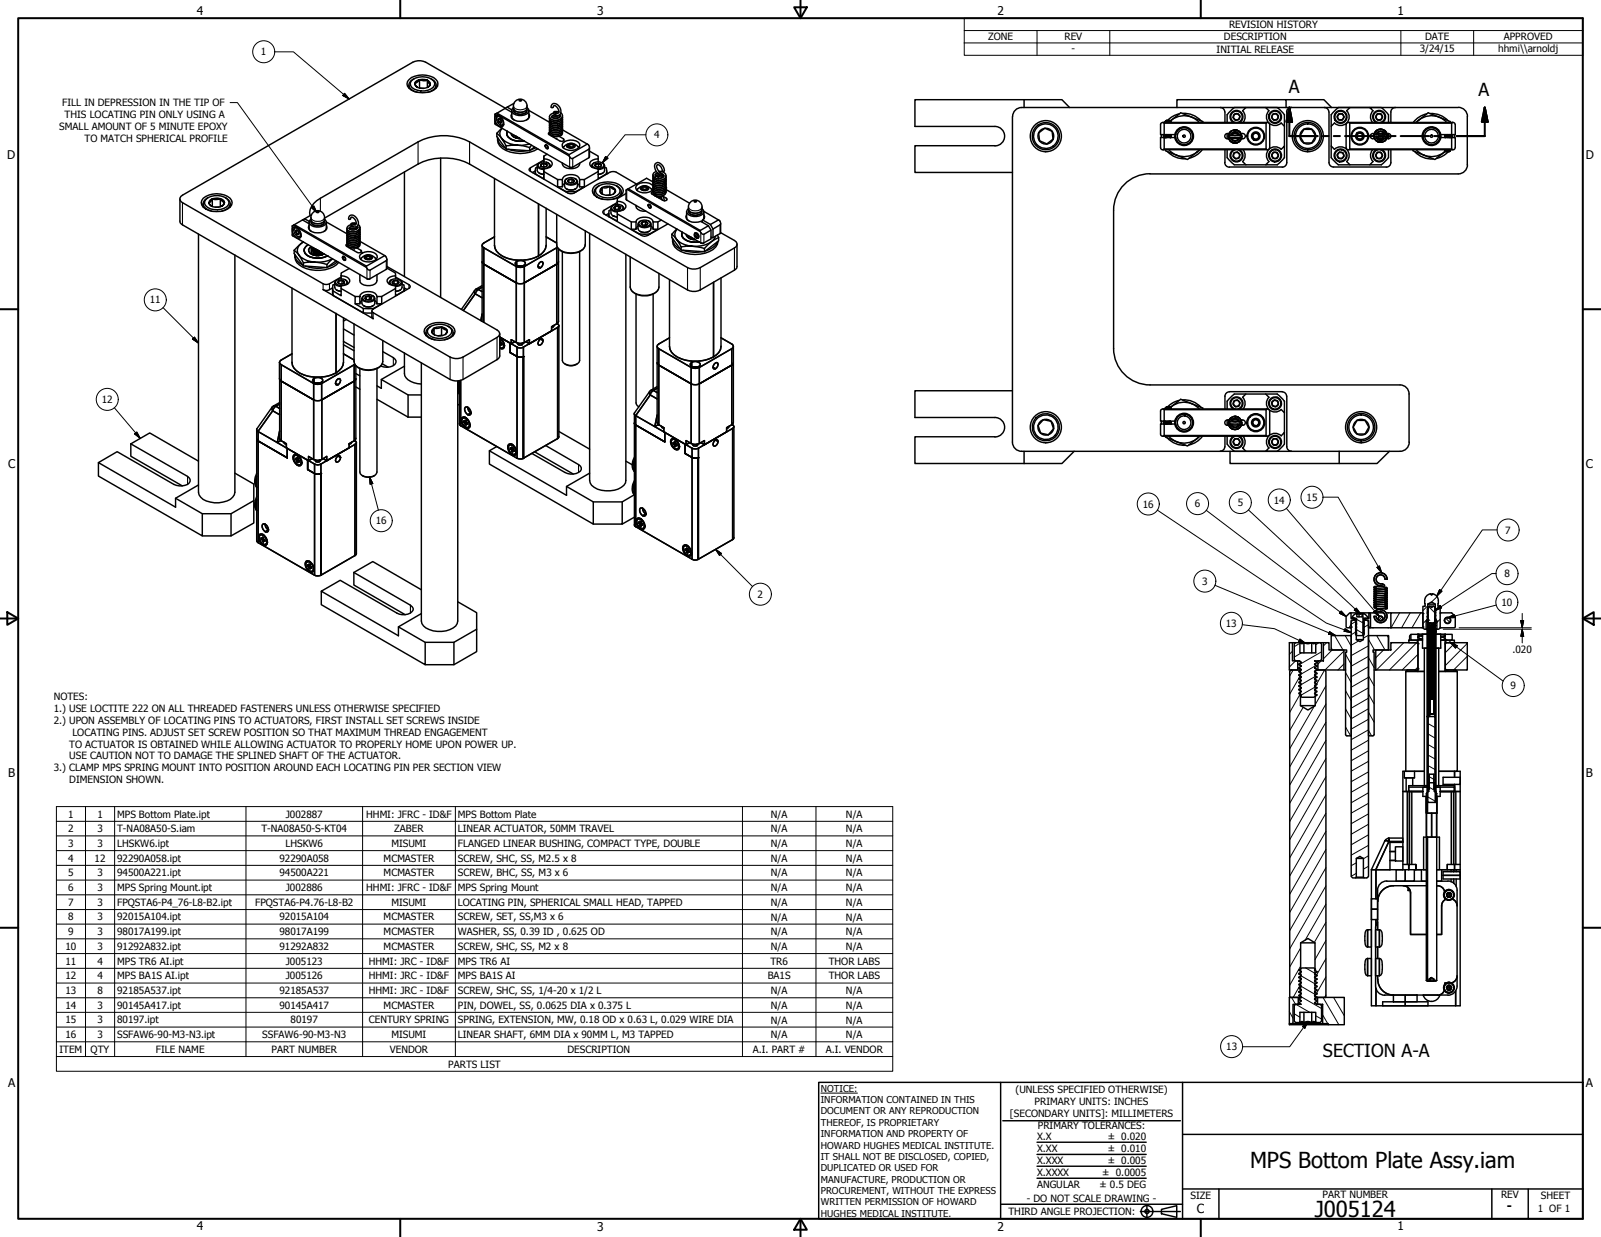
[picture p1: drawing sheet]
<svg xmlns="http://www.w3.org/2000/svg" width="559mm" height="432mm" viewBox="0 0 559 432" stroke-linecap="round" stroke-linejoin="round" font-family="sans-serif">
<defs><g id="words">
<g font-size="7.7">
<text x="436.3" y="407.7">MPS Bottom Plate Assy.iam</text>
<text x="458.9" y="424.8">J005124</text>
</g>
<g font-size="6.3">
<text x="449.8" y="32.5">A</text>
<text x="516.1" y="33.3">A</text>
<text x="461.7" y="368.9">SECTION A-A</text>
</g>
<text font-size="4.4" x="417.8" y="423.5">C</text>
<g font-size="4.2">
<text x="68.7" y="5.3">4</text>
<text x="208.4" y="5.3">3</text>
<text x="348.1" y="5.3">2</text>
<text x="487.8" y="5.3">1</text>
<text x="2.5" y="55.5">D</text>
<text x="553.5" y="55.5">D</text>
<text x="2.8" y="163.4">C</text>
<text x="553.5" y="163.4">C</text>
<text x="2.9" y="271.4">B</text>
<text x="553.5" y="271.4">B</text>
<text x="2.8" y="379.3">A</text>
<text x="553.5" y="379.3">A</text>
<text x="526" y="422.2">-</text>
<text x="68.7" y="429.5">4</text>
<text x="208.4" y="429.6">3</text>
<text x="348.1" y="429.6">2</text>
<text x="487.8" y="429.5">1</text>
</g>
<g font-size="3.5">
<text x="429" y="9.8">REVISION HISTORY</text>
<text x="344.9" y="14.1">ZONE</text>
<text x="371.5" y="14.1">REV</text>
<text x="427.2" y="14.1">DESCRIPTION</text>
<text x="497.4" y="14.1">DATE</text>
<text x="524.9" y="14.1">APPROVED</text>
<text x="91.1" y="19.4">1</text>
<text x="374" y="18.3">-</text>
<text x="424.6" y="18.4">INITIAL RELEASE</text>
<text x="495.6" y="18.2">3/24/15</text>
<text x="522.9" y="18.1">hhmi\\arnoldj</text>
<text x="21.7" y="37.1">FILL IN DEPRESSION IN THE TIP OF</text>
<text x="22.5" y="41.3">THIS LOCATING PIN ONLY USING A</text>
<text x="20.7" y="45.5">SMALL AMOUNT OF 5 MINUTE EPOXY</text>
<text x="29.5" y="49.6">TO MATCH SPHERICAL PROFILE</text>
<text x="228.3" y="48.3">4</text>
<text x="52.3" y="105.9">11</text>
<text x="35.5" y="140.7">12</text>
<text x="398.8" y="177.2">16</text>
<text x="417" y="177.1">6</text>
<text x="432" y="176.7">5</text>
<text x="444.6" y="175.8">14</text>
<text x="456.1" y="174.8">15</text>
<text x="131.2" y="183.1">16</text>
<text x="525.4" y="186.2">7</text>
<text x="525.1" y="201.5">8</text>
<text x="264.4" y="208.7">2</text>
<text x="419.5" y="204.2">3</text>
<text x="524.1" y="211.5">10</text>
<text x="427.9" y="218.9">13</text>
<text x="527.9" y="227.8">.020</text>
<text x="18.7" y="244.2">NOTES:</text>
<text x="527.2" y="240.6">9</text>
<text x="18.7" y="248.4">1.) USE LOCTITE 222 ON ALL THREADED FASTENERS UNLESS OTHERWISE SPECIFIED</text>
<text x="18.7" y="252.6">2.) UPON ASSEMBLY OF LOCATING PINS TO ACTUATORS, FIRST INSTALL SET SCREWS INSIDE</text>
<text x="25.3" y="256.8">LOCATING PINS. ADJUST SET SCREW POSITION SO THAT MAXIMUM THREAD ENGAGEMENT</text>
<text x="24.2" y="261">TO ACTUATOR IS OBTAINED WHILE ALLOWING ACTUATOR TO PROPERLY HOME UPON POWER UP.</text>
<text x="18.7" y="269.3">3.) CLAMP MPS SPRING MOUNT INTO POSITION AROUND EACH LOCATING PIN PER SECTION VIEW</text>
<text x="24.2" y="265.1">USE CAUTION NOT TO DAMAGE THE SPLINED SHAFT OF THE ACTUATOR.</text>
<text x="24.2" y="273.5">DIMENSION SHOWN.</text>
<text x="23.8" y="285.4">1</text>
<text x="34" y="285.4">1</text>
<text x="40.9" y="285.4">MPS Bottom Plate.ipt</text>
<text x="99.8" y="285.4">J002887</text>
<text x="127.8" y="285.4">HHMI: JFRC - ID&amp;F</text>
<text x="159.8" y="285.4">MPS Bottom Plate</text>
<text x="269" y="285.4">N/A</text>
<text x="295.3" y="285.4">N/A</text>
<text x="23.8" y="290.5">2</text>
<text x="34" y="290.5">3</text>
<text x="40.9" y="290.5">T-NA08A50-S.iam</text>
<text x="91.2" y="290.5">T-NA08A50-S-KT04</text>
<text x="137.6" y="290.5">ZABER</text>
<text x="159.8" y="290.5">LINEAR ACTUATOR, 50MM TRAVEL</text>
<text x="269" y="290.6">N/A</text>
<text x="295.3" y="290.6">N/A</text>
<text x="23.8" y="295.7">3</text>
<text x="34" y="295.7">3</text>
<text x="40.9" y="295.7">LHSKW6.ipt</text>
<text x="99.6" y="295.7">LHSKW6</text>
<text x="136.6" y="295.7">MISUMI</text>
<text x="159.8" y="295.7">FLANGED LINEAR BUSHING, COMPACT TYPE, DOUBLE</text>
<text x="269" y="295.7">N/A</text>
<text x="295.3" y="295.7">N/A</text>
<text x="23.8" y="300.8">4</text>
<text x="23.8" y="305.9">5</text>
<text x="33" y="300.8">12</text>
<text x="34" y="305.9">3</text>
<text x="40.9" y="300.8">92290A058.ipt</text>
<text x="40.9" y="305.9">94500A221.ipt</text>
<text x="97.5" y="300.8">92290A058</text>
<text x="97.5" y="305.9">94500A221</text>
<text x="133.9" y="300.8">MCMASTER</text>
<text x="133.9" y="305.9">MCMASTER</text>
<text x="159.8" y="300.8">SCREW, SHC, SS, M2.5 x 8</text>
<text x="159.8" y="305.9">SCREW, BHC, SS, M3 x 6</text>
<text x="269" y="300.9">N/A</text>
<text x="269" y="305.9">N/A</text>
<text x="295.3" y="300.9">N/A</text>
<text x="295.3" y="305.9">N/A</text>
<text x="23.8" y="311.1">6</text>
<text x="34" y="311.1">3</text>
<text x="40.9" y="311.1">MPS Spring Mount.ipt</text>
<text x="99.8" y="311.1">J002886</text>
<text x="127.8" y="311.1">HHMI: JFRC - ID&amp;F</text>
<text x="159.8" y="311.1">MPS Spring Mount</text>
<text x="269" y="311.1">N/A</text>
<text x="295.3" y="311.1">N/A</text>
<text x="23.8" y="316.2">7</text>
<text x="34" y="316.2">3</text>
<text x="40.9" y="316.2">FPQSTA6-P4_76-L8-B2.ipt</text>
<text x="89" y="316.2">FPQSTA6-P4.76-L8-B2</text>
<text x="136.6" y="316.2">MISUMI</text>
<text x="159.8" y="316.2">LOCATING PIN, SPHERICAL SMALL HEAD, TAPPED</text>
<text x="269" y="316.2">N/A</text>
<text x="295.3" y="316.2">N/A</text>
<text x="23.8" y="321.3">8</text>
<text x="34" y="321.3">3</text>
<text x="40.9" y="321.3">92015A104.ipt</text>
<text x="97.5" y="321.3">92015A104</text>
<text x="133.9" y="321.3">MCMASTER</text>
<text x="159.8" y="321.3">SCREW, SET, SS,M3 x 6</text>
<text x="269" y="321.4">N/A</text>
<text x="295.3" y="321.4">N/A</text>
<text x="23.8" y="326.5">9</text>
<text x="34" y="326.5">3</text>
<text x="40.9" y="326.5">98017A199.ipt</text>
<text x="97.5" y="326.5">98017A199</text>
<text x="133.9" y="326.5">MCMASTER</text>
<text x="159.8" y="326.5">WASHER, SS, 0.39 ID , 0.625 OD</text>
<text x="269" y="326.5">N/A</text>
<text x="295.3" y="326.5">N/A</text>
<text x="22.9" y="331.6">10</text>
<text x="34" y="331.6">3</text>
<text x="40.9" y="331.6">91292A832.ipt</text>
<text x="97.5" y="331.6">91292A832</text>
<text x="133.9" y="331.6">MCMASTER</text>
<text x="159.8" y="331.6">SCREW, SHC, SS, M2 x 8</text>
<text x="269" y="331.7">N/A</text>
<text x="295.3" y="331.7">N/A</text>
<text x="22.9" y="336.7">11</text>
<text x="22.9" y="341.9">12</text>
<text x="34" y="336.7">4</text>
<text x="34" y="341.8">4</text>
<text x="40.9" y="336.7">MPS TR6 AI.ipt</text>
<text x="40.9" y="341.9">MPS BA1S AI.ipt</text>
<text x="99.8" y="336.7">J005123</text>
<text x="99.8" y="341.9">J005126</text>
<text x="128.7" y="336.7">HHMI: JRC - ID&amp;F</text>
<text x="128.7" y="341.9">HHMI: JRC - ID&amp;F</text>
<text x="159.8" y="336.7">MPS TR6 AI</text>
<text x="159.8" y="341.9">MPS BA1S AI</text>
<text x="268" y="341.9">BA1S</text>
<text x="268.9" y="336.7">TR6</text>
<text x="289.2" y="336.7">THOR LABS</text>
<text x="289.2" y="341.9">THOR LABS</text>
<text x="22.9" y="347">13</text>
<text x="34" y="347">8</text>
<text x="40.9" y="347">92185A537.ipt</text>
<text x="97.5" y="347">92185A537</text>
<text x="128.7" y="347">HHMI: JRC - ID&amp;F</text>
<text x="159.8" y="347">SCREW, SHC, SS, 1/4-20 x 1/2 L</text>
<text x="269" y="347">N/A</text>
<text x="295.3" y="347">N/A</text>
<text x="22.9" y="352.1">14</text>
<text x="34" y="352.1">3</text>
<text x="40.9" y="352.1">90145A417.ipt</text>
<text x="97.5" y="352.1">90145A417</text>
<text x="133.9" y="352.1">MCMASTER</text>
<text x="159.8" y="352.1">PIN, DOWEL, SS, 0.0625 DIA x 0.375 L</text>
<text x="269" y="352.2">N/A</text>
<text x="295.3" y="352.2">N/A</text>
<text x="22.9" y="357.3">15</text>
<text x="34" y="357.3">3</text>
<text x="40.9" y="357.3">80197.ipt</text>
<text x="101.4" y="357.3">80197</text>
<text x="128.7" y="357.3">CENTURY SPRING</text>
<text x="159.8" y="357.3">SPRING, EXTENSION, MW, 0.18 OD x 0.63 L, 0.029 WIRE DIA</text>
<text x="269" y="357.3">N/A</text>
<text x="295.3" y="357.3">N/A</text>
<text x="22.9" y="362.4">16</text>
<text x="34" y="362.4">3</text>
<text x="40.9" y="362.4">SSFAW6-90-M3-N3.ipt</text>
<text x="91.5" y="362.4">SSFAW6-90-M3-N3</text>
<text x="136.6" y="362.4">MISUMI</text>
<text x="159.8" y="362.4">LINEAR SHAFT, 6MM DIA x 90MM L, M3 TAPPED</text>
<text x="269" y="362.5">N/A</text>
<text x="295.3" y="362.5">N/A</text>
<text x="20.8" y="367.5">ITEM</text>
<text x="31.6" y="367.5">QTY</text>
<text x="54.4" y="367.5">FILE NAME</text>
<text x="94.7" y="367.5">PART NUMBER</text>
<text x="136" y="367.5">VENDOR</text>
<text x="198.1" y="367.5">DESCRIPTION</text>
<text x="262.8" y="367.5">A.I. PART #</text>
<text x="288.2" y="367.5">A.I. VENDOR</text>
<text x="428" y="366.6">13</text>
<text x="156.5" y="372.7">PARTS LIST</text>
<text x="354.5" y="381.6">(UNLESS SPECIFIED OTHERWISE)</text>
<text x="352.5" y="390">[SECONDARY UNITS]: MILLIMETERS</text>
<text x="361.1" y="385.8">PRIMARY UNITS: INCHES</text>
<text x="362.3" y="394.1">PRIMARY TOLERANCES:</text>
<text x="361.9" y="397.9">X.X</text>
<text x="386.7" y="398">± 0.020</text>
<text x="361.9" y="402.1">X.XX</text>
<text x="361.9" y="406.3">X.XXX</text>
<text x="386.7" y="402.1">± 0.010</text>
<text x="386.7" y="406.3">± 0.005</text>
<text x="361.9" y="410.5">X.XXXX</text>
<text x="384.7" y="410.5">± 0.0005</text>
<text x="358.4" y="419.7">- DO NOT SCALE DRAWING -</text>
<text x="361.9" y="414.6">ANGULAR</text>
<text x="383.8" y="414.7">± 0.5 DEG</text>
<text x="415.5" y="418.4">SIZE</text>
<text x="461.6" y="418.3">PART NUMBER</text>
<text x="523.9" y="418.3">REV</text>
<text x="537.8" y="418.4">SHEET</text>
<text x="352" y="424.2">THIRD ANGLE PROJECTION:</text>
<text x="536.7" y="423.2">1 OF 1</text>
</g>
<g font-size="3.3">
<text x="286.5" y="381.1">NOTICE:</text>
<text x="286.5" y="385">INFORMATION CONTAINED IN THIS</text>
<text x="286.5" y="389">DOCUMENT OR ANY REPRODUCTION</text>
<text x="286.5" y="392.9">THEREOF, IS PROPRIETARY</text>
<text x="286.5" y="396.9">INFORMATION AND PROPERTY OF</text>
<text x="286.5" y="400.9">HOWARD HUGHES MEDICAL INSTITUTE.</text>
<text x="286.5" y="404.9">IT SHALL NOT BE DISCLOSED, COPIED,</text>
<text x="286.5" y="408.9">DUPLICATED OR USED FOR</text>
<text x="286.5" y="412.8">MANUFACTURE, PRODUCTION OR</text>
<text x="286.5" y="416.8">PROCUREMENT, WITHOUT THE EXPRESS</text>
<text x="286.5" y="420.8">WRITTEN PERMISSION OF HOWARD</text>
<text x="286.5" y="424.8">HUGHES MEDICAL INSTITUTE.</text>
</g>
</g></defs>
<!-- layer: Visible (ANSI) -->
<g fill="none" stroke="#000" stroke-width=".51">
<path d="M142.7 29.7v1M142.8 27.7a7.7 7.7 0 0 1 9.3 0 2.24 2.24 0 0 1-.8 3.8 8.3 8.3 0 0 1-8.5-.6 1.97 1.97 0 0 1 0-3.2zM143.4 28.4a5.8 5.8 0 0 1 8 0 1.83 1.83 0 0 1-1 2.7 6.3 6.3 0 0 1-6.6-.6l-.6-1.4zM144.5 27.6a2.19 2.19 0 0 0-1.8 2.2 2.19 2.19 0 0 0 1.9 2.1l1.2 .4M145.6 30.4l-.8-1.3 .8-.4 .8-.9a3.4 3.4 0 0 0 2.8 .2 3.4 3.4 0 0 0-4.4 1.1 2.1 2.1 0 0 0 2.8 1.8 2.2 2.2 0 0 0 2.6-1.9l-1-1 .5 1.1 .5 .4-.9 1M146.4 27.8v2.9l1.6 .2M149.2 28v2.5M150.5 27.6a2.19 2.19 0 0 1 1.7 2.2 2.19 2.19 0 0 1-1.8 2.1l-1.2 .4M152.2 29.7v1M173.1 39.7l-.4 .2M173.1 39.7l25.5 14.7M173.5 39.5l-.4 .2"/>
<path d="M173.5 39.5l25.1 14.5M176.3 37.8l2.3 1.4M176.3 37.8l-2.8 1.7M176.4 37.8l-27.8-16.1a5.1 5.1 0 0 0-4.5 0l-80.4 46.4a1.38 1.38 0 0 0-.9 1.3 1.38 1.38 0 0 0 .9 1.3l49.1 28.4M177 37.4l1.6 1M177 37.4l-.7 .4M178.6 39.8l-.2 .5a2.17 2.17 0 0 0 2.1 2 3.3 3.3 0 0 0 4.3-2l-.2-.5M179.2 37.5a1.29 1.29 0 0 0 .1 2.3 4.3 4.3 0 0 0 5.1-.6l.1-1.1-.5-.6M179.3 38.2l-.1 .5a2.87 2.87 0 0 0 4.8 0l-.1-.5M179.4 36.1l-2.4 1.3M184.6 38.5l7.2 4.2M356.6 37.5h152.4"/>
<path d="M356.6 37.5a3.1 3.1 0 0 0-3.2 3.2M357.4 34.8h-38.1v9.3h28a3.4 3.4 0 0 1 3.3 3.4 3.4 3.4 0 0 1-3.4 3.4M357.4 34.8h13.2l2.7 2.7M357.4 34.8v2.7M410.8 37.5v-2.7h38.1v2.7M411.6 39.7l-1.9 .7-2.1 1.6M412.7 39.6a8 8 0 0 1 6.5 2.6M425.9 37.5a1.56 1.56 0 0 1 1.6 1.6M427.5 39.1v3.6M430.8 37.5l-2.5 2.5M444.3 39.9l1.2-.1 .7 .8-.5 1.1-1.1 .1-.7-.8zM445.8 37.5l2.5 2.5"/>
<path d="M448.9 34.8h13.2l2.7 2.7M449.1 39.1v17.6l-.4 1.2-1.2 .5M450.7 37.5l-1.2 .4-.4 1.2M462.2 37.5a1.56 1.56 0 0 1 1.6 1.6M463.9 39.1v17.6a1.56 1.56 0 0 0 1.5 1.6h18.5M467.1 37.5l-2.4 2.5M468.5 39.8l.6 1M468.5 39.8h-1.1l-.6 1 .5 1h1.1l.7-1M468.5 39.8a1.17 1.17 0 0 0-1.7 .6 1.17 1.17 0 0 0 .9 1.5 1.17 1.17 0 0 0 1.4-1.1M478.1 37.5h-6.9l-1.2 1.2a3 3 0 0 1 0 4.2 3 3 0 0 1-4.2 0l-1.2 1.2v6.9l1.2 1.1a3 3 0 0 1 4.2 0 3 3 0 0 1 0 4.3l1.2 1.1h6.9l1.1-1.1a3 3 0 0 1-.1-4.1M480.8 39.8h1.1M480.8 39.8l-.6 1 .6 1h1.1l.6-1-.6-1"/>
<path d="M480.8 39.8a1.17 1.17 0 0 0-.3 1.8 1.17 1.17 0 0 0 1.8 0 1.17 1.17 0 0 0-.4-1.8M482.1 37.5l2.5 2.5M482.2 37.5h-4.1l1.1 1.2a3 3 0 0 0-.1 4.1M487 37.5a1.56 1.56 0 0 0-1.5 1.6v3.6M498 39.7a8 8 0 0 0-4.7 3M499.1 39.6a7.9 7.9 0 0 1 6.4 2.6M509 37.5a3.2 3.2 0 0 1 3.2 3.2M153.8 55.2v48.6M172.7 43.1l.2 .3 25.9 15M172.9 40.5a2.26 2.26 0 0 1 2.9 2.3l-.2 1.2a1.56 1.56 0 0 1-2.2-.8l-.6-1.4zM173.4 46.5v1.2l3.3 4.4 8.1 .5 1.8-1.3M173.5 40.8a1.68 1.68 0 0 1 2.1 1.9v.6l-.3 .3a2.05 2.05 0 0 1-1.8-2.8z"/>
<path d="M173.7 48a3.9 3.9 0 0 0 2.7 3.7M173.7 48.3a4 4 0 0 0 2.9 4.2 12.1 12.1 0 0 0 11.1-.6M173.9 40.3l-.2 .1M173.9 41.5l.3-.2-.3 .5zM174.1 40.3l-.7 .5-.1 .7M174.4 41.5l-.5 .3M174.5 41.5l-.3-.2 .8 .8v.7l-.2 .1a1.13 1.13 0 0 1-.9-1.1l.3 .8 .6 .3 .3-.4M174.8 41.8l.2 .4M174.9 42.1l-.7 .5M175 48.2a7.6 7.6 0 0 0 5.7 2.5l-4 .2zM175.2 44.7l-1.8 1.8M175.3 44.7a2.55 2.55 0 0 0-.3 3.5l-1.6-1.7"/>
<path d="M175.8 43.6l-.2 .1M175.8 43.4a.87 .87 0 0 1-1.3 .2M176.7 50.9v1.2M176.8 46.5v.1M177 45.8a2.02 2.02 0 0 0 1.2 2.7 7.7 7.7 0 0 0 4.7 .7 6.3 6.3 0 0 1-5.7-1.4l-.3-1.6M177.3 52.1a13.2 13.2 0 0 0 6.8 .5M178.4 46.6a2.17 2.17 0 0 0 2.2 1.7l.9 .1M178.6 40.6l.1 .5 .7 .7M179.3 47.1v.8M180 47.5v.6M180.1 47.6v.6M180.3 47.7v.6"/>
<path d="M180.7 47.9v.4M181.1 48.1v.3M181.2 48.1v.3M181.4 48.3v.1M184.6 40.6l-.1 .5-.7 .7M184.8 50.3l-2.7 .4h-1.4l4.1 .8M184.8 51.5v1.1M185.5 50.7l-.7 .8M186.8 59.7l-1 .6M187.1 51.6l-1.9 .7M187.5 57.8v1.8a2.11 2.11 0 0 0 2.3 1.2M188 57.2a2.67 2.67 0 0 1 3.8 .2v.5a2.4 2.4 0 0 1-4-.2z"/>
<path d="M188.3 56.8l-.8 1a2.05 2.05 0 0 0 2.3 1.4M188.8 57.3a1.78 1.78 0 0 1 2 0 1.78 1.78 0 0 0-2 0zM189.5 58.3h.6M189.8 55.9l-4.6 2.6-.5 .7 .1 .4 13.9 8 1.7-.2 13-7.5 1.7 .2 7.1 4.2M189.8 57v1.2M190.4 50.5l.7 .3 .2 .5-.2 .7a1.05 1.05 0 0 1-.7-1.5zM190.5 50.7l.6 .4v.7l-.6-.4zM190.5 50.5l-.1 .5M190.8 57.3l.1 .4a1.28 1.28 0 0 1-2.2 0l.1-.4v.7l.2 .2M190.8 57.3v.7l-.2 .2M190.8 51.8l.5 .1M190.8 57.3v.7"/>
<path d="M191.2 56.8a1.03 1.03 0 0 1 .6 1.7M191.8 46.2l-.3 .2 .1 .6 3.9 2.2 1.3-.1-.1-.6-1.5-.9M192 57.8v.6M194.4 48.3l-.3 .2M196.3 56.9v.3M196.3 45.3l8.7 5M196.5 49.9a4.2 4.2 0 0 1 5.8 .3 1.75 1.75 0 0 1-1.7 2.1 4.1 4.1 0 0 1-4.3-1.1zM196.6 51.5v.1M196.6 51.5a3.1 3.1 0 0 1 5.3 0M196.9 51.1l-.4 .4M198.1 50.4a1.54 1.54 0 0 1 1.5-.4 1.54 1.54 0 0 1 1.1 1.2 2.06 2.06 0 0 1-2.8 0zM198.5 51.4l-.4-.6 .5 .6"/>
<path d="M198.8 58.4h1.1M198.9 51.2l1.2 .2M198.9 51.2l-.3 .2M198.9 50.3v.9M200 50.4l.4 .6a1.5 1.5 0 0 1-1.8 .4M200 50.4a1.63 1.63 0 0 0-1.9 .4l.8-.5 1.1 .1 .4 .6-.4 .4M200 50.4v.9M201.7 51.1l.4 .4M202 51.5v.1M202.3 57v.2M205 50.3a1.25 1.25 0 0 1 .5 1.8l-5.6 3.2a1.17 1.17 0 0 1-1.3-1.3M205 50.3l-6.4 3.7"/>
<path d="M205.7 54.7l-5.8 3.7-.6 .1-.5-.1M206.6 57.8v.6M207.1 57.1a2.5 2.5 0 0 1 3.7 .5 2.42 2.42 0 0 1-4 .4v-.5zM207.3 56.8a1.05 1.05 0 0 0-.5 1.7M207.9 57.3v.7M208 58.2l-.3-.3 .2-.6 1-.3 1 .4a1.23 1.23 0 0 0-1.3-.4 1.23 1.23 0 0 0-.9 .9 1.57 1.57 0 0 0 2 .2l-.1 .1M208.9 57v1.2M209.1 58.3l-.6 .1M209.9 57.4l-.2 .7zM210.2 56.8l.7 .5 .1 .5a1.91 1.91 0 0 1-2.2 1.4M211 57.8v1.8a1.95 1.95 0 0 1-2.2 1.2M347.3 50.9h-28v9.3h34.1"/>
<path d="M353.4 40.7v113.6a3.2 3.2 0 0 0 3.2 3.2M367.5 48.6l-.3-2.8-2.5-1-2.2 1.6 .3 2.7 2.6 1.1M367.5 48.6l-2.1 1.6M367.6 48.6a2.76 2.76 0 0 0-1.9-3.8 2.76 2.76 0 0 0-3.4 2.6 2.76 2.76 0 0 0 3.1 2.9M367.6 48.6l-.9 1.1-1.3 .6M405.3 47v1M406 47l.1 1M406.1 42.7h36.1M406.2 47v1M406.3 43a.72 .72 0 0 0-.8-.2 .72 .72 0 0 0-.4 .7v3.5h1.2M406.3 43v4M406.3 48v4"/>
<path d="M406.3 47h4M406.3 52l-.2 .3M406.3 52h35.6M406.3 43h35.6M406.7 47.2h.1M406.7 47.2l.3 .2M406.8 52.3v.3l3.9 1.6M406.8 42.4h.7M406.8 42.4l-.1 .1M406.9 42.2l1.3-.2 .4 .3M407 47.8l-.3 .2 2-.1M407 47.1l-.3 .1"/>
<path d="M407 42.2h.1M407 42.2h.4M407 42.6v.1M407 47v.1M407 47.8v.1M407 42.2l-.3 .2M407 42.7h-.3M407 47.4l-.3 .2M407.4 42.2l-.6 .2M407.4 42.2h-.4M407.4 52.8a7.9 7.9 0 0 0 6.4 2.6M407.5 42.4h-.8l.3 .2"/>
<path d="M408 52.3l1.2 1.1 1.4 .8M408.4 42.4l-1.4 .2M408.4 47.2l-1.4 .2M408.4 47.6l-1.4 .2M408.4 42.4l-1.4 .3M408.4 47.2h.1M408.4 42.4l.3 .2M408.4 47.2l.3 .2M408.4 47.6l.3 .2M408.6 47.5v.2l-.1-.2M408.6 47.1v.2M408.6 48h-.1"/>
<path d="M408.6 42.3l-1.1 .1M408.6 47l-1.9 .2M408.6 42.3l-.2 .1M408.7 42.7h-1.2M408.7 47.1l-2 .1M408.7 47.4l-2 .2 .3 .2M408.7 42.6l-1.9 .1M408.7 47.4l-2 .2M408.7 47.8l-2 .2M408.7 42.6v.1M408.7 47v.1M408.7 47.4h.1"/>
<path d="M408.7 47.8v.1M408.7 42.7h-.2M408.7 47.1l-.3 .1M408.7 47.4l-.3 .2M408.7 47.9l-.3 .1M410.1 47a3.3 3.3 0 0 1 5-2.2 3.3 3.3 0 0 1 0 5.5 3.3 3.3 0 0 1-5-2.3M410.1 47.5v.5M410.2 47v1M410.3 47a3 3 0 0 1 4.6-2 3 3 0 0 1 0 5.1 3 3 0 0 1-4.6-2.1M410.3 48h-5.2v3.9l.7 .4h36.4M417.7 53.2a7.1 7.1 0 0 1-7.1 1M417.7 53.1l-3.2 2.6-3.8-1.5"/>
<path d="M418.6 52.3l-.9 .9M418.8 52.3l-1.1 .8M419.6 52.3a7.9 7.9 0 0 1-4.6 3M419.8 42.7v-.3l-7.7-3-3.6 2.8a7.2 7.2 0 0 1 10.1 .6M427.5 56.7l.5 1.2 1.1 .5M427.5 52.3v4.4M428.3 52.3v2.7l2.1 2.1 .4 .4h4M428.3 40v2.7M428.3 46.7v1.7M428.8 48.1l.1 .2M428.9 47.5l4.1-.2 .3 .4-.3 .3h-3.8l-.3-.2zM428.9 47.1l-.1 .1"/>
<path d="M428.9 48.5l.2 .3M428.9 46.7v.2M429 46.7a.96 .96 0 0 0-1.3 .2 .96 .96 0 0 0 .1 1.3l.6 .3 .5-.1v-.2M429.1 58.3h18.4M429.1 46.4v.1M429.1 48.8l.1 .2M429.4 49.2l.1 .1M429.5 46l-.2 .2M429.5 46l-.1 .1M429.6 49.4l.1 .1M429.6 48.3l.1 .1M429.7 48.4h2.7"/>
<path d="M429.7 49.5l.2 .1M429.8 45.8a2.12 2.12 0 0 0-1 1.8v-.2M429.8 45.8h-.1M429.8 48.5v.1M429.8 45.8l-.2 .1M429.8 45.7a2.27 2.27 0 0 0-.5 3.4l-.1-.2M429.8 46.7l-.1 .2M430 49.7h.1M430 46.5l-.1 .2M430 48.7v.1M430 46.6h2.1M430 46.5v.1"/>
<path d="M430 49.7l.2 .1M430.1 48.9l.4 .2M430.1 46.4v.1M430.2 46.4a1.57 1.57 0 0 1 2.4 .9M430.2 46.4h-.1M430.3 46.6v.5M430.3 48v.4M430.3 46.3h.1M430.3 49.8l.3 .1M430.4 46.2l-.1 .1M430.4 41a1.17 1.17 0 0 1 1.1-1.4 1.17 1.17 0 0 1 1.2 1.4 1.17 1.17 0 0 1-1.5 .9M430.4 41l.8 .9"/>
<path d="M430.5 42.8a2.25 2.25 0 0 1-.7-3.4 2.25 2.25 0 0 1 3.5 0 2.25 2.25 0 0 1-.6 3.4M430.5 52.3a2.25 2.25 0 0 0-.7 3.4 2.25 2.25 0 0 0 3.5 0 2.25 2.25 0 0 0-.6-3.4M430.5 41l.7 .9M430.5 41l.3-1.1 1.2-.2 .8 .9-.4 1.1-1.2 .2M430.6 45.4h.2a2.29 2.29 0 0 0-1.7 3.3 2.29 2.29 0 0 0 3.7 .5 2.29 2.29 0 0 0-.9-3.7l-.8-.2a2.39 2.39 0 0 1 2.3 2.3M430.6 46.2h.1M430.6 49.1h.1M430.7 46.2h-.2M430.7 49.9h.3M430.8 53.4l1.1-.3 .8 .8-.3 1.2-1.1 .3-.8-.9zM430.8 46.1h.4M430.8 49.2h.2"/>
<path d="M431.1 42.7a2 2 0 0 1-1.2-3.1 2 2 0 0 1 3.3 .1 2 2 0 0 1-1.1 3M431.1 52.3a2 2 0 0 0-1.2 3.1 2 2 0 0 0 3.3 0 2 2 0 0 0-1.1-3.1M431.1 45.3a2.39 2.39 0 0 1 2.3 2.3M431.1 46v.1M431.1 46.1a1.42 1.42 0 0 1 1.5 1.2M431.1 45.3v.8M431.1 45.3a1.44 1.44 0 0 0-1.4 .5 1.44 1.44 0 0 0-.2 1.5M431.1 46.1l-.9 .3M431.1 49.9h.3M431.1 45.3l.9 .3M431.1 45.3l.1 .1M431.1 49.2h.1"/>
<path d="M431.1 45.9v.1M431.3 46.1l.3 .1M431.4 45.4h.2M431.4 49.1h.1M431.6 49.8l-.1 .1M431.7 49l-.1 .1M431.7 49.8l-.2 .1M431.9 46.3l.2 .2a1.02 1.02 0 0 1-1 .8 1.02 1.02 0 0 1-1-.8l.1-.1M431.9 46.6v.5M431.9 48v.4M432 46.4l.1 .1M432.1 48.8l-.2 .2"/>
<path d="M432.1 45.7h.2M432.2 48.7l-.1 .1M432.2 45.7h.1M432.2 46.7h.1M432.4 46.8v.1M432.4 45.8l.2 .2M432.4 49.5l-.2 .2M432.4 48.5l-.2 .2M432.4 48.4v.1M432.5 48.3l-.1 .2M432.5 47.1l.1 .2M432.6 48a1.53 1.53 0 0 1-1.5 1.2 1.53 1.53 0 0 1-1.5-1.2v.1"/>
<path d="M432.6 48.1l-.1 .1M432.6 49.3l-.1 .1M432.7 49.3h-.1M432.8 46.1l.1 .1M432.8 46.2l.1 .1M432.9 49l-.1 .1M433.1 46.5v.1a1.13 1.13 0 0 1 1.6 .9 1 1 0 0 1-1.5 .9M433.1 48.8h-.1M433.2 46.8h.1M433.3 48.4l-.1 .1M433.3 48.3l-.1 .1M433.3 47.2v.2"/>
<path d="M433.3 48v.1M433.3 47.6l.1 .1M433.3 47.5l.1 .1M433.4 47.7a2.47 2.47 0 0 1-1.6 2.1l.3-.1M433.4 47.7a2.29 2.29 0 0 1-2.3 2.2 2.29 2.29 0 0 1-2.3-2.2v.3M433.4 47.6v.1M433.9 52.3a3 3 0 0 1-.2 4.1l1.1 1.1h7M433.9 42.8a3 3 0 0 0-.2-4.1l1.1-1.2h7l1.1 1.2a3 3 0 0 0 0 4.2 3 3 0 0 0 4.3 0l1.1 1.2v6.9M437.3 47.1l.9-.7 1 .5 .2 1.1-.9 .7-.6-.2-.5-.3zM441.9 43l.3-.3a.86 .86 0 0 1 1 .8v8a.71 .71 0 0 1-.5 .7 .71 .71 0 0 1-.8-.2M441.9 43v9M442.9 52.1a3 3 0 0 1 4.3 0l1.1-1.1v4.1l-1.2 1.3-1.3 1.1h-4l1.1-1.1a3 3 0 0 1 0-4.3z"/>
<path d="M444.5 53.2l1.1 .1 .6 1-.6 .9h-1.2l-.5-1zM448.3 40v4.1M455.1 45.1h2.7l1.4 2.4-1.4 2.4h-2.7l-1.4-2.4zM464.6 40v4.1M464.6 51v4.1M464.6 55l2.5 2.5M467.1 57.5h4.1M467.5 53.1l1.1 .2 .5 1.1-.7 .9-1.2-.1-.4-1.1zM470.9 42.7h36.3l.6 .4 .1 3.9h-5.3a3 3 0 0 0-4.6-2 3 3 0 0 0 0 5.1 3 3 0 0 0 4.6-2.1M470.9 52.3h36M471.1 43a.72 .72 0 0 0-.8-.2 .72 .72 0 0 0-.5 .7v8a.77 .77 0 0 0 1.1 .8l.2-.3M471.1 52h35.6"/>
<path d="M471.1 43h35.6M471.1 43v9M473.9 46.8l.4-.4 1.1 .3 .3 1.1-.7 .8-1.2-.3-.3-1.1zM478.1 57.5h4.1M479.6 47.4a2.17 2.17 0 0 0 2.3 2.3M479.6 46.9v.2M479.6 47.3v.3M479.6 47.7v.1M479.7 46.6a.98 .98 0 0 0-1.4 .6 .98 .98 0 0 0 .9 1.3h.7M479.7 46.6v.1M479.7 48.3h.1M479.7 46.6v.2"/>
<path d="M479.9 47.1h3.9M479.9 46.2v.1M479.9 47.8h3.9M480 47.1l-.4 .3 .4 .4M480.1 48.8l.1 .2M480.1 45.9l-.1 .2M480.2 42.8a2.25 2.25 0 0 1-.6-3.4 2.25 2.25 0 0 1 3.5 0 2.25 2.25 0 0 1-.6 3.4M480.2 52.3a2.25 2.25 0 0 0-.6 3.4 2.25 2.25 0 0 0 3.5 0 2.25 2.25 0 0 0-.6-3.4M480.3 49.1l.2 .1M480.4 47.9h.1M480.4 45.6l-.1 .2M480.5 46.6h2.7"/>
<path d="M480.5 46.6l-.1 .3M480.5 46.6v.1M480.5 48.1v.1M480.5 48.1l.1 .2M480.6 46.6l-.1 .1M480.6 49.3l.2 .1M480.6 48.3l.1 .1M480.7 46.4l-.1 .1M480.7 46.4l-.2 .2M480.7 45.5h-.2M480.8 53.2h1.1M480.8 53.2l-.6 1 .6 1h1.1l.6-1-.6-1"/>
<path d="M480.8 45.4l-.2 .1M480.8 53.2a1.17 1.17 0 0 0-.3 1.8 1.17 1.17 0 0 0 1.8 0 1.17 1.17 0 0 0-.4-1.8M480.8 48.4h2.1M480.8 48.5l.1 .1M480.8 48.6h.1M480.8 42.7a2 2 0 0 1-1.1-3.1 2 2 0 0 1 3.3 .1 2 2 0 0 1-1.1 3M480.8 52.3a2 2 0 0 0-1.1 3.1 2 2 0 0 0 3.3 0 2 2 0 0 0-1.1-3.1M480.9 45.3l.2-.1a2.14 2.14 0 0 0-1.5 2.2 2.26 2.26 0 0 1 2.4-2.3 2.26 2.26 0 0 1 2.1 2.5M480.9 46.2l-.1 .1M480.9 49.5l1 .2M481 48.7l-.1-.2a1.02 1.02 0 0 1 1-.7 1.02 1.02 0 0 1 1 .7l-.2 .2M481 48.7h.1"/>
<path d="M481.1 46.6v.5M481.1 48v.4M481.1 46.1l-.2 .1M481.3 45.1h.2M481.3 49.6l.1 .1M481.3 48.8l.1 .1M481.3 46h-.1M481.4 45.1l-.2 .1M481.5 45.9h.1M481.6 45.1h.6M481.6 48.9v.1M481.7 49.7h.1"/>
<path d="M481.7 45.8h.1M481.8 49h.3M481.9 49.7a2.26 2.26 0 0 1-1.8-3.5 2.26 2.26 0 0 1 3.8 0 2.26 2.26 0 0 1-1.8 3.5h.2M481.9 49h.1M481.9 49v.7M482 45.8h.1M482.2 45.1h.1M482.2 48.9l-.2 .1M482.2 45.9h.1M482.3 45.1l.2 .1M482.4 48.8l-.1 .1M482.5 45.2h.2"/>
<path d="M482.5 46h.1M482.6 48.8h-.1M482.7 46.6v.5M482.7 48v.4M482.7 48.7l-.2 .1M482.7 48.7a1.57 1.57 0 0 1-2.3-.9 1.43 1.43 0 0 0 1.5 1.2M482.7 48.7l-.8 .3M482.7 45.3l.3 .1M482.7 46.1l.2 .1M482.8 48.6l-.1 .1M482.9 46.2l.1 .2M483 48.4v.1"/>
<path d="M483 45.5l.2 .1M483.1 46.4l.1 .1M483.1 46.5h.1M483.2 45.5l.1 .1M483.2 49.2v.1M483.2 48.2l-.1 .1M483.2 46.7l.1 .1M483.4 46.9v.2a1.53 1.53 0 0 0-1.5-1.3 1.53 1.53 0 0 0-1.5 1.3M483.4 49.1l-.2 .2M483.4 45.7l.2 .1M483.5 47.8a1.37 1.37 0 0 1-.2 1.4 1.37 1.37 0 0 1-1.4 .5M483.7 48.8l-.3 .3"/>
<path d="M483.8 47.1l.3 .3-.3 .4M483.8 46.2l-.1-.2a2.26 2.26 0 0 1-.6 3.3M483.8 48.6l-.1 .2M483.9 48.5l-.2 .2M483.9 46.3v.2M483.9 46.4l.1 .1M484 48.1l-.1 .4M484 48.3l-.1 .1M484.1 46.9l-.1-.3a.98 .98 0 0 1 1.4 .6 .98 .98 0 0 1-.9 1.3l-.6-.1M484.1 47.1v.2M484.1 47.6v.1M484.1 46.9h.1"/>
<path d="M484.1 47.9v.2M484.1 47.8v.2M484.2 47.4l-.3 1.1-.7 .8M484.6 52.3v2.7l-2.5 2.5M484.6 40v2.7M484.6 46.7v1.7M485.5 52.3l-.1 4.9-.7 .9-.9 .3M493.1 52.3v.3l3.9 1.6M493.8 52.9a8 8 0 0 0 6.4 2.6M494.2 42.7l4.3-3.3 7.7 3v.3M494.3 52.3l1.2 1.1 1.5 .8M494.3 42.8a7.1 7.1 0 0 1 10.7 0"/>
<path d="M502.6 48h4.1M502.8 47.5v-.5v1l.1-.5M502.9 47a3.3 3.3 0 0 0-5-2.2 3.3 3.3 0 0 0 0 5.5 3.3 3.3 0 0 0 5-2.3M504.1 53.2a7.1 7.1 0 0 1-7.1 1M504.1 53.1l-3.3 2.6-3.8-1.5M504.3 47.3v.1M504.3 52.5v.1M504.3 52.6l.2 .1M504.3 47.8l.2 .1M504.3 47.4l.2 .2M504.3 47l.2 .1M504.4 47.1v.2"/>
<path d="M504.4 47.1v.1M504.4 47.9v.1M504.4 47.5v.1M504.4 52.8l-.3 .4M504.4 52.8l-.3 .3M504.4 52.3h.1M504.5 47.1v.1M504.5 52.3v.1M504.5 52.7v.1M504.5 52.8h-.1M504.5 52.4l-.2 .1M504.5 47.9l-.1 .1"/>
<path d="M504.5 47.6l-.2 .1M504.5 47.2l-.2 .1M504.5 52.8h.1M504.6 52.3h-.1M505.1 52.3l-.6 .1M505.3 47l-.8 .1M505.4 53.1l-2.2 1.6-1.9 .6M505.8 47l-1.3 .2M506 52.6l-1.5 .2M506 47.8l-1.5 .1M506 47.4l-1.5 .2M506 52.5l-1.5 .2"/>
<path d="M506 47.3l-1.5 .3M506 47.8l.2 .1-1.1 .1M506 47.4l.2 .2-1.9 .2M506 47.3v.1M506 52.5v.1M506 52.6l.2 .1M506.1 47l.1 .1-1.9 .2M506.2 52.7l-1.8 .1M506.2 52.3l-1.9 .2M506.2 52.7l-.5 .3-1.3-.2M506.3 52.4l-2 .2M506.3 47.9l-.4 .1"/>
<path d="M506.3 47.6l-2 .2M506.3 47.2l-2 .2M506.3 47.1v.1M506.3 47.5v.1M506.3 52.3v.1M506.3 52.4l-.3 .1M506.3 47.6l-.3 .2M506.3 47.2l-.3 .1M506.7 48h1.2v3.5a.71 .71 0 0 1-.4 .7 .71 .71 0 0 1-.8-.2M506.7 43v4M506.7 48v4M506.9 48l-.1-1v1"/>
<path d="M506.9 42.7l-.2 .3M507.6 47v1M512.1 40.7v16.8M512.2 57.5a3.2 3.2 0 0 1-3.2 3.2h-107.6M62.8 77.2l.1 .5 .8 .8 93.4 54a5.1 5.1 0 0 0 4.5 0l11.9-7 .5-.3 .4-.9M70.9 71.1v1.1M70.9 69.2a7.7 7.7 0 0 1 9.4 0 2.22 2.22 0 0 1-.9 3.8 8.3 8.3 0 0 1-8.5-.7 2.08 2.08 0 0 1 0-3.1zM71.8 69.7a5.6 5.6 0 0 1 8 .4 1.98 1.98 0 0 1-1.6 2.6 6 6 0 0 1-6.4-.9l-.4-.7zM72.6 69a2.2 2.2 0 0 0-1.7 2.3 2.2 2.2 0 0 0 1.9 2l1.1 .4M73.8 71.9l-.9-1 .6-.5 .6-1a3.6 3.6 0 0 0 2.8-.1 2.83 2.83 0 0 0-4 1.6 3.4 3.4 0 0 0 5.3 .3v-1.1l-1.3-.8 .7 1 .8 .4-.9 1.2M74.1 69.4v2.7M76.5 72.3h-1.4"/>
<path d="M76.9 69.3v2.9M78.7 69a2.2 2.2 0 0 1 1.6 2.3 2.2 2.2 0 0 1-1.8 2l-1.2 .4M80.4 71.1v1.1M102.2 79.4a2.23 2.23 0 0 1 2.9 2.3l-.3 1.3a2.2 2.2 0 0 1-2.8-2.2zM102.4 78.6l-.4 .3M102.4 78.6l25.5 14.7M102.7 78.4l-.3 .2M102.7 78.4l25.2 14.5M102.8 79.7a1.78 1.78 0 0 1 2.2 2l-.5 .9a2.1 2.1 0 0 1-1.7-2.9zM103.2 79.2l-.3 .2M103.3 79.2l-.7 .5v.7M105.6 76.8l2.3 1.3"/>
<path d="M105.6 76.8l-2.9 1.6M106.3 76.4l1.6 .9M106.3 76.4l-.7 .4M107.9 78.7a1.5 1.5 0 0 0 1 2.2 4.2 4.2 0 0 0 5.1-1l-.1-1.2M107.9 79.6l.3 .9 .4 .3M108.2 75.3a5.8 5.8 0 0 1 3.6-6.1l34.1-19.7a19.5 19.5 0 0 1 18 0l76.1 43.9a4.9 4.9 0 0 0 4.4 0l11.9-6.8a1.38 1.38 0 0 0 1-1.4 1.38 1.38 0 0 0-1-1.3l-4.8-2.7-2.6 1.7M108.5 76.5l-.5 .5a1.54 1.54 0 0 0 1.4 2.1 3.5 3.5 0 0 0 4.5-1.5l-.6-1.1M108.6 77.2l-.1 .5a2.87 2.87 0 0 0 4.8 0l-.1-.5M108.7 75l-2.4 1.4M113.3 76.1l32.6-18.8a20 20 0 0 1 18 0l76.1 43.9a4.9 4.9 0 0 0 4.4 0l11.9-6.9 .9-.8v-.5M113.9 77.5l7.2 4.1M113.9 79.6l-.4 .9-.4 .3"/>
<path d="M141.2 60.1v36.4M172.6 62.3v23.4M188 71.2v18.1M188.2 60.5l1.6 .4M190.6 72.7v13M197 63.4v1.6a2.64 2.64 0 0 0 4.5 0v-1.6M197.4 62.8a2.68 2.68 0 0 1 3.8 0l.1 .4a2.38 2.38 0 0 1-4 .1zM197.7 65.9a3.2 3.2 0 0 0 3.2 0M197.9 62.4l-.9 1a2.64 2.64 0 0 0 4.5 0l-.8-1M198.5 62.7v.9M199.6 62.5l.8 .5a1.62 1.62 0 0 0-1.9-.3M199.6 62.5l-1.1 .2"/>
<path d="M199.6 62.5v1.3M199.7 63.8h-.6M200.1 63.6l.3-.6v.4a1.24 1.24 0 0 1-1.3 .5 1.24 1.24 0 0 1-.9-1l.3-.2-.3 .6 .4 .4M207.4 67v1.1M207.5 65a7.9 7.9 0 0 1 9.3 0 1.97 1.97 0 0 1 0 3.1 7.7 7.7 0 0 1-9.3 0 2.08 2.08 0 0 1 0-3.1zM208.5 65.3a6 6 0 0 1 7.4 .2 1.65 1.65 0 0 1-.5 2.7 6 6 0 0 1-7.3-.8l-.3-.7 .2-.7zM209.1 64.8a2.24 2.24 0 0 0-1.7 2.3 2.24 2.24 0 0 0 1.8 2.1l1.2 .4M210.2 65.5v2.2M210.4 60.5l-1.6 .4M211.8 60.3l.4 .3M212.5 74.5l-1 .6M212.9 65.1l.8 .2 1.1 .9-1-.3a2.18 2.18 0 0 0-2.9-.7l-.7 .3"/>
<path d="M212.9 65.1a3 3 0 0 1-2.7 .4M212.9 65.1v2.9M213 68.1l-1.4 .1M213.2 72.7v1.7a1.91 1.91 0 0 0 2.3 1.3l-1.6-.4M213.6 72.1a2.54 2.54 0 0 1 3.8 .2 1.44 1.44 0 0 1-1.7 1.4 1.88 1.88 0 0 1-2.3-1.2zM214.1 71.7l-.9 1a1.95 1.95 0 0 0 2.3 1.3M214.1 67.8l.7-1.6a1.49 1.49 0 0 1-1.5 1.9 2.88 2.88 0 0 1-3.9-1.6l.2-.6 .6-.4-.7 1.5 .8 .8M214.7 73l-.4-.4 .5-.7-.5 .7a1.34 1.34 0 0 0 2.3-.1l-.3 .5M214.8 71.9v1.1M215.1 64.8a2.24 2.24 0 0 1 1.8 2.3 2.24 2.24 0 0 1-1.9 2.1l-1.2 .4M215.5 70.7l-4.7 2.7-.3 .3v.7l13.3 7.8a2.22 2.22 0 0 0 2.3 0l7-4M215.9 71.9l.7 .6a1.41 1.41 0 0 0-1.8-.6"/>
<path d="M215.9 71.9h-1.1M215.9 71.9v1.2l-.6 .1M216.9 71.7a1.05 1.05 0 0 1 .5 1.6M216.9 67v1.1M217.7 72.7v.5M218.5 69.5l26.1 15.3M218.9 66.1l25.5 14.7M219.3 65.9l-.8 .5M219.3 65.9l25.1 14.6M222 71.7v.3M222.6 65.9l-.4 .4M222.7 78.2v1.6a2.73 2.73 0 0 0 4.4 .5l.1-2.1"/>
<path d="M223 77.7a2.5 2.5 0 0 1 4 .3 2.46 2.46 0 0 1-4.1 .2zM223.5 77.2l-.8 1a2.73 2.73 0 0 0 4.4 .5v-1l-.7-.5M223.7 65.3a1.88 1.88 0 0 1 2.7 .3 1.63 1.63 0 0 1-1.4 1 1.63 1.63 0 0 1-1.5-.9zM224.2 77.5v.9M224.2 78.5l-.4-.3 .4-.7-.4 .7a1.25 1.25 0 0 0 1.3 .5 1.25 1.25 0 0 0 1-.9l-.3 .7M224.4 65.2h1.2zM224.4 65.2l-.6 .5a1.28 1.28 0 0 0 2.3 0l-.5-.5M224.4 65.2l-.6 .5 .4 .5h1.5M224.4 65.2v.9M225.3 77.3l.8 .5a1.5 1.5 0 0 0-1.9-.3M225.3 77.3l-1.1 .2M225.3 77.3v1.2"/>
<path d="M225.4 78.6l-.6 .1M225.6 65.2l.5 .5-.4 .5M225.6 65.2v.9M226.3 71.6v.1M226.3 71.3l.7 .3 .3 .5-.3 .6a1.01 1.01 0 0 1-.7-1.4zM226.4 71.4l.6 .4 .2 .5-.2 .2-.6-.4zM226.7 72.5l.1 .1M227.4 65.9l.4 .4M227.6 66.4a3.1 3.1 0 0 0-5.4 0M227.6 66.3l.1 .1M227.9 66.9l-.6 .3 .3 .6 3.7 2.1 .5 .2 1-.3-.2-.6-1.3-.7M227.9 64.9a4.2 4.2 0 0 0-5.8 0l-.2 .6a3.7 3.7 0 0 0 5.5 1.2l.5-.6"/>
<path d="M227.9 63.5l-2.2-1.3-6.4 3.7M228.7 67.8v.5M230.3 69l.6 .2M230.4 69l-.4 .2M232.5 66.2l8.2 4.7M236.2 79.9l-1.7 1.9M239.6 75l-.2 .6a3.2 3.2 0 0 0 4.2 1.9l1-.2 2.7 1.5M239.6 75.9l.1 .4 .8 .8M240.3 72.8l-.7 1.1a3.5 3.5 0 0 0 5.3 1.1l.8-1.1-.7-1.1M240.4 73.5l-.1 .5a2.87 2.87 0 0 0 4.7 0l-.1-.5M245.1 77v.6M245.3 76.8l2.7 1.6"/>
<path d="M245.7 75a1.32 1.32 0 0 1-.6 2M245.7 75.9l-.6 1.1M245.7 73.8l5.1 3M247.3 78.8l.9 1.5-2.5 1.5a1.17 1.17 0 0 1-1.3-1.3M247.3 78.8l-2.9 1.7M248 78.4l.9 1.5M248.9 79.9v3l-.7-.2M250.8 76.8a1.21 1.21 0 0 1 .5 1.7l-2.4 1.4M250.8 76.8l-2.8 1.6M401.4 60.6a12.7 12.7 0 0 0-12.7 12.8v48.2a12.7 12.7 0 0 0 12.7 12.8h87.3a3.1 3.1 0 0 1 3.1 3.1v16.9M69.3 81.7v90.1a4.3 4.3 0 0 0 4.1 3.5 8.8 8.8 0 0 0 7.8-1.8l.6-.8 .2-.9v-82.8M102 82l26.1 15.3"/>
<path d="M102.7 87.4v1.1l3.2 4.3 8.2 .6 3.2-2.3M102.9 88.8a3.9 3.9 0 0 0 2.8 3.7M102.9 89.1a4.5 4.5 0 0 0 4.1 4.7 10.8 10.8 0 0 0 11.2-2.2M103.8 80.4l-.4-.1-.2 .5 .4 .9M103.9 80.5l-.7 .3M104.1 80.7l.2 .4M104.3 89a7.6 7.6 0 0 0 5.7 2.5l-4.1 .3zM104.3 81.2l-.7 .5M104.4 81.4l-.3 .5-.5-.2 .5 .2a.86 .86 0 0 0 .1-1.1 .86 .86 0 0 0-1-.3l.4 1.2M105.1 82.4l-.7 .3-.6-.2M105.1 82.5l-.3 .2M105.9 84.5l-3.2 2.9"/>
<path d="M105.9 84.5a3 3 0 0 0-1.6 4.5l-1.6-1.6M105.9 91.8v1M106.1 87.4h.1M106.6 92.9a12.9 12.9 0 0 0 6.9 .5M107.5 85.4a2.2 2.2 0 0 0-1.3 2.3 2.2 2.2 0 0 0 1.8 1.9 8.2 8.2 0 0 0 6.3-.3 7 7 0 0 1-7.8-.8l-.3-1.5M107.6 85.4a2.18 2.18 0 0 0-1.4 2.3 2.18 2.18 0 0 0 1.8 1.9 7.8 7.8 0 0 0 6.3-.3M108.6 86l-.9 1.2a2.19 2.19 0 0 0 2.3 2h1.2l2-.6a4.2 4.2 0 0 1-5.4-.8l-.1-.6 .9-1.1v2.5M108.6 86.7l.7-.1v2.4M109.2 86.4l1 .6M109.3 87.5l-.7 .2M109.3 86.6l-.7 .2M109.3 87.1l-.7 .1"/>
<path d="M109.4 87.1l-.1 1.9M109.4 86.6v2.4M109.6 86.7v2.3v-1.8M109.7 86.7v2.4M110 87.5h.1M110 86.9v2.3v-1.7M110 86.9v2.3M110.4 87.6h.1M110.4 89.2v-1.6v1.6M110.4 87.1v.5M110.4 87.1v2.1l.1-1.6M110.9 87.4v1.8l-.1-1.9 .1 .4"/>
<path d="M111.1 87.4v1.8M111.3 87.7v1.5M111.4 87.7v1.5M111.8 87.9v1.3M112.1 88.1v.9M112.2 88.1v.9M112.4 88.2v.8M112.5 88.3v.7M114.1 92.3v1.1M116 90.3a10.4 10.4 0 0 1-6 1.2l4.1 .8M116.1 90.4l-2 1.9M116.8 98.7v1.6a1.91 1.91 0 0 0 2.3 1.4"/>
<path d="M117.5 97.8a2.37 2.37 0 0 1 3.6 .8 2.39 2.39 0 0 1-4 .1v-.5zM117.7 97.7a1.06 1.06 0 0 0-.7 1.5l.5 .4 1.6 .4M117.8 91.3l-.9 .8-2.3 1.1M118.2 98v.9M118.3 99l-.3-.3 .2-.7-.2 .7a1.27 1.27 0 0 0 2.2-.4l-.3 .7M119.1 96.7l-4.1 2.4M119.4 97.9l.8 .4a1.62 1.62 0 0 0-2-.3M119.4 97.9l-1.2 .1M119.4 97.9v1.2M119.4 99.1l-.5 .1M119.6 89.5a.89 .89 0 0 1 .9 .4 .89 .89 0 0 1-.1 1 1.03 1.03 0 0 1-.8-1.4zM119.8 89.6l.6 .4v.7l-.6-.3z"/>
<path d="M119.8 89.5l-.2 .4M120.1 90.7l.5 .1M120.5 97.7a1.05 1.05 0 0 1 .5 1.6M121.1 85.2l-.4 .5 .3 .3 3.7 2.1a1.06 1.06 0 0 0 1.5-.4l-1.7-1.1M121.3 98.7v.5M123.7 87.2l-.3 .2M125.6 95.8v2.2M125.7 84.3l8.6 4.9M125.7 88.9a4.1 4.1 0 0 1 5.9 .3 1.69 1.69 0 0 1-1.7 2 3.2 3.2 0 0 1-4.4-1.7zM125.9 90.5a3.2 3.2 0 0 1 5.4 0M126.2 90l-.4 .4M127.3 89.3a1.98 1.98 0 0 1 2.7 .4 1.63 1.63 0 0 1-1.4 1 1.63 1.63 0 0 1-1.5-.9z"/>
<path d="M128 89.3h1.1zM128 89.3l-.6 .6a1.31 1.31 0 0 0 2.3-.1l-.6-.5M128 89.3l-.6 .6 .4 .5 1.3-.2 .2 .2 .4-.6-.6-.5M128 89.3v.9M128.1 97.3h1.1M129.1 89.3v.9M131 90l.4 .4M131.6 95.9v2.1M134.3 89.2l.3 .3a1.19 1.19 0 0 1 .2 1.5l-5.6 3.3a1.18 1.18 0 0 1-1.3-1.4M134.3 89.2l-6.4 3.7M135.1 93l38.4 22.2a1.38 1.38 0 0 1 .9 1.3 1.38 1.38 0 0 1-.9 1.3l-11.9 6.9a5.1 5.1 0 0 1-4.5 0l-26.9-15.5M135.1 93.7l-6.1 3.7-.9-.1"/>
<path d="M135.8 98.7v.5M136.2 98a2.67 2.67 0 0 1 3.8 .2l.1 .5a2.46 2.46 0 0 1-4-.1zM136.7 97.7a1.05 1.05 0 0 0-.6 1.6M137.3 99l-.4-.6a1.34 1.34 0 0 0 2.4 .2 1.4 1.4 0 0 0-2.4-.2l.6-.5h1.2l.6 .7-.5 .4M137.5 97.9v1.2M137.7 99.1l.6 .1M138 96.7l4.7 2.7M138.7 97.9v1.2M139.5 97.7a1.06 1.06 0 0 1 .6 1.5l-.4 .4-1.7 .4M140.3 98.7v1.6a1.93 1.93 0 0 1-2.3 1.4M168.3 85.7l.1 6.1 11.8 6.9a3.2 3.2 0 0 0 2.8 0l11.8-6.9 .1-4.9M168.3 91.5v20.7"/>
<path d="M168.3 99.7l-2.1 1.2M168.8 86.5v26v-20.3l11.4 6.5v20.9l-1.8-1v1.4l-4-2.3M168.8 86.5l11.4 6.5v5.7l-11.4-6.5zM168.8 86.5l11.4 6.5M172.6 85.7a6.3 6.3 0 0 0 5.6 4.8 14.7 14.7 0 0 0 9.8-1.2M172.6 82.7l-4.2 2.5v.9l.4 .4M172.6 85.7a5.3 5.3 0 0 0 4.5 4.5 14.1 14.1 0 0 0 11.8-1.5l1.5-2 .2-1M179.9 91.6a2.3 2.3 0 0 1 3.5 .2 2.03 2.03 0 0 1-3.6 .3zM180.2 93a3.2 3.2 0 0 0 2.8 0M180.2 93v26.6M180.3 91.2a2.34 2.34 0 0 1 3.1 .6l-.5 .8M180.3 91.2l-.4 .4-.1 .5a2.1 2.1 0 0 0 3.1 .5"/>
<path d="M180.3 91.2v1.4M180.8 92.9h1.5M183 98.7l11.3-6.5v20.8l-1.8 1v1.5l-7.7 4.5v-1.4l-1.8 1zM183 93l11.3-6.5v5.7l-11.3 6.5zM183 93v26.6M187.8 93l.9 .5M188.2 91.8l.9-.5 .3 .2a1.36 1.36 0 0 1-.1 1.4 1.36 1.36 0 0 1-1.4 .5l-.1-.4zM190.6 85.7a4.6 4.6 0 0 1-2.6 3.6M190.6 82.7l3.7 2.1M194.3 86.5v26.5M194.3 86.5l-11.3 6.5M194.6 86.4l-.3 .1"/>
<path d="M194.9 91.5v20.7l-.6 .8M196.3 87.8v38.1a3.6 3.6 0 0 0 5.3 1l.7-1v-38.1M205.8 81.5v86.2a5.2 5.2 0 0 0 5.6 3.6 7 7 0 0 0 6.9-2.7l.1-79.8M223.4 80.8h.1a3 3 0 0 0 3.1 0M233.7 97.6v23.3M234.5 81.8v1.1l3.2 4.4 8.2 .6 4.9-3.8v-1.2M234.8 83.5a4 4 0 0 0 2.9 4.3 11.5 11.5 0 0 0 12.1-1.6l.8-1.9M234.8 83.2a3.9 3.9 0 0 0 2.6 3.7M236.1 83.5a7.6 7.6 0 0 0 5.7 2.5l-4.1 .2zM236.3 80a2.62 2.62 0 0 0-.2 3.5l-1.6-1.7M237.7 86.2v1.1M237.9 81.8v.1"/>
<path d="M238.1 81a2.02 2.02 0 0 0 1.2 2.8 7.7 7.7 0 0 0 4.7 .7 5.2 5.2 0 0 1-6.1-2.3v-.8M238.4 87.4a14.1 14.1 0 0 0 6.8 .4M239.5 81.9a2.58 2.58 0 0 0 3.1 1.7M240.4 82.4v.7M241 82.7v.7M241.2 82.8v.6M241.4 82.9v.6M241.7 83.1v.5M241.8 83.2v.4M242.1 83.4v.2M242.2 83.4v.2M242.4 81.7a.94 .94 0 0 1 1.1 .3 .94 .94 0 0 1-.1 1.2l-1-.7z"/>
<path d="M242.4 81.7l.1-.3a1.02 1.02 0 0 1 1.1 .4 1.02 1.02 0 0 1 0 1.2M242.4 82l.6 .2v.7l-.4-.2zM242.5 83.6h.1M242.6 81.3a1.11 1.11 0 0 1 1.1 .5 1.11 1.11 0 0 1 0 1.2M242.8 82.9l.3 .2M243.1 81.7l.5 .7M243.6 83.1h-.1M244.6 84.8h1.1M245.9 86.7v1.2M248.2 80.3v3.1l-2.7 1.5-.9-.1M249 98.6v26M249.7 82.4a5.7 5.7 0 0 1-4.9 3.4l-3 .2 4.1 .7"/>
<path d="M250.4 82l.4 .9M250.4 84.4a5.5 5.5 0 0 1-4.1 3.2M250.8 82.9l-2.5 1.4-2.4 2.4M251.7 97v23.9M101.9 100.6v25.9M112.8 101.1l17.4 10.2M116.1 100.5l-1.1 .6M117.3 109.4v20.8M117.5 101.3l1.6 .4M119.9 110.9v15.6M119.9 114.8l3.7 2.2M120.9 111.5l-1 .6"/>
<path d="M126.3 104.1v1.8a2.73 2.73 0 0 0 4.4 .5l.1-2.3M127 106.7l.1 .2a3.3 3.3 0 0 0 3.1-.2M127 103.3a2.37 2.37 0 0 1 3.6 .8 2.5 2.5 0 0 1-4 0zM127.1 103.2l-.8 .9a2.73 2.73 0 0 0 4.4 .5v-.9l-.7-.5M127.8 103.5v1M127.8 104.5l-.4-.4 .4-.6-.4 .6a1.22 1.22 0 0 0 1.3 .6 1.22 1.22 0 0 0 1-.9l-.3 .7M128.9 103.3l.8 .5a1.41 1.41 0 0 0-1.9-.3M128.9 103.3l-1.1 .2M128.9 103.3v1.3M129 104.6h-.6M139.7 101.3l-1.7 .4M141.1 100.5l.9 .5"/>
<path d="M142.7 100.6l-12.5 7.3M148.7 116.1v1.1M148.8 114.1a7.9 7.9 0 0 1 9.3 0 2.22 2.22 0 0 1-.9 3.8 7.2 7.2 0 0 1-9-1.4l-.2-.8 .2-.8zM149.8 114.4a5.7 5.7 0 0 1 7.9 .8 2.39 2.39 0 0 1-2 2.6 6 6 0 0 1-6.3-1.3l-.1-1.4zM150.4 113.9a2.2 2.2 0 0 0-1.7 2.3 2.2 2.2 0 0 0 1.9 2l1.2 .4M151.5 114.6v2.2M154.1 114.1l1.6 .6 .4 .6a2.57 2.57 0 0 1-2-1.2l-1.8 .1-.8 .4M154.1 114.1a3.3 3.3 0 0 1-2.6 .5M154.1 114.1v2.9M154.4 117.2h-1.4M155.4 116.8l.7-1.5a1.55 1.55 0 0 1-1.5 1.8 3.5 3.5 0 0 1-3.9-1l.2-1.1 .6-.4-.8 1.5 .9 .7M156.5 113.9a2.2 2.2 0 0 1 1.6 2.3 2.2 2.2 0 0 1-1.8 2l-1.2 .4"/>
<path d="M158.2 116.1v1.1M165.7 101.4l-.1 .8 .3 .4M165.7 101.4l-4.7 6.6M165.9 102.6l-4.2 5.8 4.2-5.8 2.4 1.3zM166.2 100.9l.7 .1-1 1.6-.3-.4 .1-.8M166.2 100.9l.7 .1M166.2 100.9l-.5 .5M166.9 101l1.4 .8-1.4-.8 1.4-.7zM166.9 101l-1 1.6M168.3 109.6l-.5 2.3M174.4 117.7l4 2.3 1.3-.7-1.3 .7v-1.4l1.8 1M174.4 117.9a2.62 2.62 0 0 1 1.2 3.8l-1.2-.2 .7 .3 .5-.1a2.68 2.68 0 0 0-1.2-3.8z"/>
<path d="M174.4 117.7l3.7 2.1v3.3l2.4 1.4v35.5l-19.7-11.4v-15.8v15.8M174.4 118.2a2.28 2.28 0 0 1 1.1 3.3l-1.1-.2 .7 .2 .5-.2a2.52 2.52 0 0 0-1.2-3.1zM174.4 117.7l6.1 3.5M174.4 118h.2M174.4 118.9l.4 .9M174.7 119.3l-.3 .1 .3-.1M174.7 119.6l-.3 .2M174.7 119.4l-.3 .1M174.7 119.3l-.3 .1M174.8 118.1l-.3 .1M174.8 119.7l-.4 .3M174.8 119.8l.4 .2v.4l-.4-.3"/>
<path d="M174.9 119.8l-.5 .6M175.1 120l-.3 .1M175.1 120l-.4 .2M178.1 119.8l2.4 1.4v3.3l-2.4-1.4zM178.1 119.8v3.3M180.2 119.6a3.2 3.2 0 0 0 2.8 0M180.8 119.8l-.1 .3a.97 .97 0 0 0 1 .3 .97 .97 0 0 0 .7-.6l.1 .3a.93 .93 0 0 1-1 .4 .93 .93 0 0 1-.7-.7zM182.2 119.8v.5M188.2 118.7l.9-.5 .3 .2a1.36 1.36 0 0 1-.1 1.5 1.36 1.36 0 0 1-1.4 .4l-.1-.4zM188.7 118.4l.8 .5M193.1 113.7v.3M193.4 113.6l-.4 .5-.5 .1"/>
<path d="M194.3 113l-1.8 1v1.5l-7.7 4.5-1.3-.7 1.3 .7v-1.4l-1.8 1M194.4 112.9a.83 .83 0 0 1 .5 1.1l-.3 .3M194.6 114.3l-11.9 6.9M194.6 114.3v38.8M195.1 113.7v38.8l-.5 .6M222 102.7v38l.8 1.2M228 102.7v33.1M233.7 117.9l-4.2 2.6v.8l.4 .4M251.7 117.9l4.1 2.6v.8l-.4 .4M97.5 126.5v5.7l.2 .5 11.8 6.9a3.2 3.2 0 0 0 2.8 0l11.8-6.9 .1-5M97.6 132.3v20.7l.6 .9M98.2 133l11.3 6.6v20.8l-1.8-1.1v1.5l-7.8-4.5v-1.4l-1.7-1z"/>
<path d="M98.2 127.3l11.3 6.6v5.7l-11.3-6.6zM98.2 127.3v26.6M98.2 127.3l11.3 6.6M101.9 126.5a4.9 4.9 0 0 0 4 4.3 14.3 14.3 0 0 0 11.4-.6M101.9 123.5l-4.2 2.5-.2 .5 .7 .8M101.9 126.5a6.5 6.5 0 0 0 6.2 4.9 12.3 12.3 0 0 0 11-2.8l.6-1 .2-1.1M109.5 133.9a3.2 3.2 0 0 0 2.8 0M109.5 133.9v26.5M109.6 132a2.47 2.47 0 0 1 3 .7v.4l-.5 .4M109.6 132a2.47 2.47 0 0 1 3 .7 2.01 2.01 0 0 1-3.5 .2zM109.6 132l-.5 .9a2.1 2.1 0 0 0 3 .6M109.6 132v1.5"/>
<path d="M110.2 133.7h1.4M112.3 133.9l11.3-6.6v5.7l-11.3 6.6zM112.3 133.9v26.5M112.3 139.6l11.3-6.6v20.9l-1.7 1v1.4l-7.9 4.5v-1.5l-1.7 1.1zM117.1 133.8l.9 .5M117.5 132.7l.9-.6 .3 .2a1.36 1.36 0 0 1-.1 1.5 1.36 1.36 0 0 1-1.4 .4l-.1-.4zM119.9 126.5a4.7 4.7 0 0 1-2.6 3.7M119.9 123.5l3.7 2.2M119.9 120.3l3.7 2.1M123.6 127.3v26.6M123.6 127.3l-11.3 6.6M123.8 127.2l-.2 .1"/>
<path d="M124.2 132.3v20.7l-.6 .9M124.2 130.4l1.4 .8M124.2 135.1l1.4 .8M125.6 128.7v36.1a2.66 2.66 0 0 0 3.5 1.7 2.31 2.31 0 0 0 2.5-1.7v-36.1M133.1 132.5l9.3 5.4h4.7M133.6 122.7l3.7 2.1 .9 1.2a3.2 3.2 0 0 1-4.3 2.1l-1-.3M141.2 123.2v7.2a4.7 4.7 0 0 0 4.5 3.5l1.4 .1M141.2 127.8l-8.1 4.7v3.1l-1.5-.9M142.4 137.9v7.7l-10.8-6.2M147.1 126.7v90.1a3.7 3.7 0 0 0 2.8 3 9.4 9.4 0 0 0 9.2-1.3l.7-1.7v-83.8M159.9 133.6l-.1 .1M160.1 132.9l-.3 1.1"/>
<path d="M160.3 132.9v15.1l.5 .6M160.3 133.5a4.5 4.5 0 0 0 0 4l-.5-1M174.6 121.4l-.1 .2M174.7 120.2v.4l-.3-.1 .3 .1zM174.7 120.2l.4-.2zM174.8 120.1l-.1 .1M176.1 120.6l-.6 .8M178.1 123.1l2.9 1.6 1.7-.2v35.5M180.5 121.2a2.1 2.1 0 0 0 2.2 0M180.5 121.2v38.8M182.7 121.2l11.9-6.9v38.8l-11.9 6.9zM182.7 121.2v38.8"/>
<path d="M197.2 127.1a3.9 3.9 0 0 0 4.2 0M226.8 136.7l-5.3 7.4-.1 .5 .5 .5M226.8 136.7l-.1 .7 .2 .5M226.9 137.9l2.5 1.4-2.5-1.4-5 7.2 6.6 3.8 .9-4-.9 4 1.3-.7-1.3 .7 3.5 2M226.9 137.9l-5 7.2M227.2 136.2l-.5 .5M227.3 136.2l.7 .1-.9 .9-.2 .7-.2-.5 .1-.7M227.3 136.2l.7 .1M228 136.3l1.4 .7-1.4-.7 1.4-.8zM228 136.3l-.9 .9-.2 .7M229.4 126.7v20.7l.5 .9M229.4 120.9l.1 6.2 11.7 6.9a3.4 3.4 0 0 0 2.9 0l11.7-6.9 .2-6.2"/>
<path d="M229.4 134.9l-2.1 1.3M229.9 127.4l11.3 6.6v20.8l-1.7-1v1.5l-7.8-4.6v-1.4l-1.8-1zM229.9 121.7l11.3 6.6v5.7l-11.3-6.6zM229.9 121.7v26.6M229.9 121.7l11.3 6.6M233.7 120.9a5 5 0 0 0 4 4.3 14.2 14.2 0 0 0 11.3-.6M233.7 120.9a4.5 4.5 0 0 0 3 3.9 13 13 0 0 0 14.2-1.7l.6-1.1 .2-1.1M241 126.9a2.23 2.23 0 0 1 3.4 .2 1.7 1.7 0 0 1-2.7 1l-.5-.3zM241.2 128.3a3.4 3.4 0 0 0 2.9 0M241.2 128.3v26.5M241.4 126.5a2.25 2.25 0 0 1 3 .6l-.1 .5-.4 .4M241.4 126.5l-.4 .4-.1 .4a2.12 2.12 0 0 0 3 .7"/>
<path d="M241.4 126.5v1.5M241.9 128.1h1.5M244.1 134l11.3-6.6v20.9l-1.8 1v1.4l-7.7 4.6v-1.5l-1.8 1zM244.1 128.3l11.3-6.6v5.7l-11.3 6.6zM244.1 128.3v26.5M248.9 128.2l.8 .5M249.3 127.1l.9-.5 .3 .1a1.36 1.36 0 0 1-.2 1.5 1.36 1.36 0 0 1-1.3 .5l-.1-.5zM251.7 120.9a4.5 4.5 0 0 1-2.7 3.7M255.4 121.7v26.6M255.4 121.7l-11.3 6.6M256 126.7v20.7l-.6 .9M353.4 136.4h-34.1v9.3h28a3.4 3.4 0 0 1 3.3 3.4 3.4 3.4 0 0 1-3.4 3.4"/>
<path d="M411.6 139.8l-1.9 .6-2.1 1.6M412.7 139.6a8 8 0 0 1 6.5 2.6M429.1 136.8a1.56 1.56 0 0 0-1.6 1.5v4.4M429.1 136.7h18.4M430.8 140l1.1-.3 .9 .9-.4 1.1-1.2 .2-.7-.9zM434.8 137.5l-4 .1-.4 .3-2.1 2.2v2.6M441.8 137.5l4 .1 1.3 1.1 1.2 1.4v4M447.5 136.8a1.56 1.56 0 0 1 1.6 1.5M449.1 138.3v17.6a1.56 1.56 0 0 0 1.6 1.6M89.6 153.3l.5 .6 10.2 5.9M89.6 150.2v38.6l.5 .6M90 150.6l.1 38.8"/>
<path d="M90.1 150.6l10.2 5.9v3.3l-10.2-5.9zM90.1 153.9l10.2 5.9v-3.3l7.1 4.1v3.3l2.4 1.4v35.5l-19.7-11.4zM94.9 142.2l-5.2 7.5-.1 .5 .4 .4M94.9 142.2l.3 1.2M95.2 143.4l2.4 1.4-2.4-1.4-5.2 7.2 6.8 3.9 .8-4.1-.8 4.1 1.2-.8-1.2 .8 3.5 2M95.2 143.4l-5.2 7.2M95.4 141.7l.9 .1-1.1 1.6-.3-1.2M95.4 141.7l.9 .1M95.5 141.7l-.5 .5M96.3 141.8l1.3 .8-1.3-.8 1.3-.8zM96.3 141.8l-1.1 1.6M97.6 140.5l-2.2 1.2"/>
<path d="M98.2 153.9l1.7 1v1.4l7.8 4.5 1.3-.7-1.3 .7v-1.5l1.8 1.1M99.1 154.4l.1 .3 .7 .3-.5-.1zM100.3 156.5v3.3M102.6 158.8a2.48 2.48 0 0 1 2.6 3.4l-.4 .4a2.67 2.67 0 0 1-2.2-3.8zM102.6 159.3l.4-.4a2.4 2.4 0 0 1 2 3.1l-.4 .3a2.4 2.4 0 0 1-2-3zM102.7 158.7a2.73 2.73 0 0 1 2.6 3.4l-.4 .4a2.65 2.65 0 0 1-2.5-3.4zM102.7 159.1a1.58 1.58 0 0 1 2.1 1.2l.4 .7v.7l-.4 .5a1.62 1.62 0 0 1-2.1-1.2l-.2-.8zM103.9 158.9h-1M104 160l-.4-.2v.4M104 158.9l-.2 .2M104 160l.1 .6M117.5 159.6l.9-.5 .3 .2a1.36 1.36 0 0 1-.1 1.4 1.36 1.36 0 0 1-1.4 .5l-.1-.5z"/>
<path d="M118 159.2l.9 .5M122.4 154.6v.3M122.7 154.4l-.1 .3-.7 .3M123.6 153.9l-1.7 1v1.4l-7.9 4.5-1.2-.7 1.2 .7v-1.5l-1.7 1.1M123.8 153.7l.6 .8-.5 .6M123.9 155.1l-11.9 6.9M123.9 155.1v38.8M124.4 154.5v38.8l-.5 .6M160.8 148.6l19.7 11.4M161.2 145.8a1.68 1.68 0 0 1 2.4 1 1.93 1.93 0 0 1 0 2.7 2.64 2.64 0 0 1-2.4-3.7zM161.3 146.2l.4-.3a2.4 2.4 0 0 1 2 3l-.4 .3a2.4 2.4 0 0 1-2-3zM161.4 145.7a2.59 2.59 0 0 1 2.6 3.4l-.4 .4a2.54 2.54 0 0 1-2.2-3.8z"/>
<path d="M161.5 146a1.62 1.62 0 0 1 2.1 1.2l.2 .8-.2 1.1a1.58 1.58 0 0 1-2.1-1.2l-.3-.8zM162.2 147.2l-.3-.3v.5l.3 .2M162.2 147.2l-.3-.3v.5l.8-.2-.8 .2 .3 .2M162.2 147.2l.5-.2zM162.2 147.6l.2 .2 .4-.4-.4 .4M162.2 147.6l.2 .2M162.4 147.8v.4l.3 .2v-.4M162.4 147.8v.4l.5-.6-.5 .6 .3 .2v-.4M162.4 147.1l-.2 .1M162.4 142.2a1.73 1.73 0 0 1 1.7 .7 1.73 1.73 0 0 1 0 1.9 1.77 1.77 0 0 1-1.7-2.6zM162.4 142.1a1.91 1.91 0 0 1 1.9 2.6l-.4 .2a1.96 1.96 0 0 1-1.5-2.8zM162.6 145.8l-.4-.1-.7 .2"/>
<path d="M162.6 149.2l-.1 .2M162.7 146.9l-.3-.2v.4M162.7 145.9l-.2 .1M162.7 146.9l.1 .6M162.7 147l-.5 .2M162.7 147.4l-.5 .2M162.7 147l-.3 .1M162.8 147.5l.4 .3v.3l-.4-.2M162.8 147.9l.3-.2zM162.8 147.9l-.1 .1M163.1 147.7l-.3 .2M163.1 147.7l-.4 .3"/>
<path d="M163.2 142.1a2.82 2.82 0 0 0 1.2 2.1l-.1-.1a2.54 2.54 0 0 1-1.1-2zM164.1 148.3l-.7 .9M164.3 144.1l-1 .7M170.8 157.4v4.6l36.3 20.9v-7.7M173.4 155.9l-2.6 1.5 26.9 15.5v-3.1l8.1-4.6M177.5 155.1a2.5 2.5 0 0 1 2.7 3.4l-.4 .4a2.67 2.67 0 0 1-2.3-3.8zM177.5 155.6l.4-.3a2.4 2.4 0 0 1 2.1 3l-.4 .3a2.4 2.4 0 0 1-2.1-3zM177.7 155.1a2.54 2.54 0 0 1 2.2 3.8 2.54 2.54 0 0 1-2.2-3.8zM177.7 155.4a1.62 1.62 0 0 1 2.1 1.2l.3 .8-.3 1.1a1.58 1.58 0 0 1-2.1-1.2l-.2-.8zM178.5 156.6l-.4-.3v.5l.4 .2M178.5 156.6l-.4-.3v.5l.8-.2-.8 .2 .4 .2M178.5 156.6l.4-.2z"/>
<path d="M178.5 157l.1 .2M178.6 157.2v.4l.3 .2v-.4M178.6 157.2v.4l.5-.6-.5 .6 .3 .2v-.4M178.6 156.5l-.1 .1M178.9 155.2l-.5-.1-.6 .2M178.9 158.6l-.1 .2M178.9 156.3l-.3-.2v.4M178.9 157.4l.4-.3zM178.9 155.3l-.1 .1M178.9 156.3l.1 .6M178.9 156.4l-.4 .2M178.9 156.8l-.4 .2"/>
<path d="M178.9 156.4l-.3 .1M179 156.9l.5 .3v.3l-.5-.2M179 156.8l-.4 .4-.1-.2M179 157.3l-.1 .1M179 156.8l-.4 .4M179.3 157.1l-.3 .2M180.3 157.7l-.6 .9M180.5 160l1 .2 1.2-.2M190.4 155.5l11.5 6.7a1.44 1.44 0 0 1 1 1.3 1.44 1.44 0 0 1-1 1.4 5 5 0 0 1-4.7 0l-11.5-6.6M194.6 153.1l-11.9 6.9M195.1 150.6l10.7 6.2M221.4 147.7l.5 .6z"/>
<path d="M221.4 144.7v38.5l.5 .6M221.4 159.6a4.3 4.3 0 0 0 0 4.9 3.9 3.9 0 0 1 0-3.8M221.9 145.1l10.1 5.8v3.3l-10.1-5.9zM221.9 148.3l10.1 5.9v-3.3l7.1 4.2v3.2l2.5 1.4v35.5l-19.7-11.4zM221.9 148.3l10.1 5.9M221.9 145.1v38.7M229.9 148.3l1.8 1v1.4l7.8 4.6 1.2-.8-1.2 .8v-1.5l1.7 1M230.9 148.8l.4 .6h.4l-.6-.1zM232 150.9v3.3M234.3 153.3a1.68 1.68 0 0 1 2.4 1 1.93 1.93 0 0 1 0 2.7 2.64 2.64 0 0 1-2.4-3.7zM234.4 153.7l.4-.3a2.4 2.4 0 0 1 2 3l-.4 .3a2.4 2.4 0 0 1-2-3zM234.5 153.2a2.59 2.59 0 0 1 2.5 3.4l-.3 .4a2.54 2.54 0 0 1-2.2-3.8z"/>
<path d="M234.6 153.5a1.62 1.62 0 0 1 2.1 1.2l.2 .7-.2 1.2a1.58 1.58 0 0 1-2.1-1.2l-.3-.8zM235.3 154.7l-.4-.2v.4l.4 .2M235.3 154.7l-.4-.2v.4l.9-.2-.9 .2 .4 .2M235.3 154.7l.5-.2zM235.3 155.1l.1 .2M235.4 155.3v.4l.4 .2v-.5M235.4 155.3v.4l.6-.6-.6 .6 .4 .2v-.5M235.4 154.6l-.1 .1M235.7 153.3l-.4-.1-.7 .2M235.7 156.7l-.1 .1M235.8 154.4l-.4-.2v.4M235.8 155.4l.4-.2z"/>
<path d="M235.8 153.4l-.2 .1M235.8 154.4v.5M235.8 154.9v.1M235.8 154.5l-.5 .2M235.8 154.9l-.5 .2M235.8 154.5l-.4 .1M235.8 155l.5 .3v.3l-.5-.2M235.8 154.9l-.4 .4-.1-.2M235.8 155.4h.1M235.8 154.9l-.4 .4M236.2 155.2l-.4 .2M237.2 155.8l-.7 .9"/>
<path d="M239.1 155.1l2.5 1.4v3.2l-2.5-1.4zM239.1 158.3l3 1.6 1.6-.1M241.2 154.8a3.4 3.4 0 0 0 2.9 0M241.6 156.5l1.1 .2 1.1-.2M241.6 156.5l-2.5-1.4v3.2M241.6 156.5v38.7M241.8 155.1v.2a.95 .95 0 0 0 .9 .5 .95 .95 0 0 0 .8-.7v.3a1.04 1.04 0 0 1-1.7-.3zM243.3 155.1v.5M243.7 159.8v35.5M243.8 156.5l11.9-7v38.8l-11.9 6.9zM243.8 156.5v38.7M249.3 154l.9-.5 .3 .2a1.36 1.36 0 0 1-.2 1.4 1.36 1.36 0 0 1-1.3 .5l-.1-.5z"/>
<path d="M249.7 153.6l.9 .5M254.2 149v.3M254.4 148.8l-.3 .6h-.5M255.4 148.3l-1.8 1v1.4l-7.7 4.6-1.3-.8 1.3 .8v-1.5l-1.8 1M255.5 148.2l.7 .7-.5 .6M255.7 149.5l-11.9 7M255.7 149.5v38.8M256.2 148.9v38.8l-.5 .6M347.3 152.5h-28v9.3h38.1M357.4 157.5v4.3M364.2 146.5l2.6 .6 .9 2.6-1.8 2.1-2.7-.6-.9-2.7zM374.9 157.5l-4.3 4.3h-13.2"/>
<path d="M405.3 147v1.1M406 147l.1 1M406.1 142.7h36.1M406.2 147v1M406.3 143a.72 .72 0 0 0-.8-.2 .72 .72 0 0 0-.4 .7v3.5h1.2M406.3 147h4M406.3 143v4M406.3 148v4M406.3 152l-.2 .3M406.3 152h35.6M406.3 143h35.6M406.7 147v.1"/>
<path d="M406.7 142.6l.2 .1M406.7 147.1l.3 .1M406.8 152.3v.3l3.9 1.6M406.8 142.3l.2 .1M407 142.4h.1M407 147.2v.1M407 147.6h.1M407 142.4l-.3 .2M407 147.3l-.3 .1M407 147.6l-.3 .2M407.4 152.9a7.9 7.9 0 0 0 6.4 2.5M408 152.3l1.2 1.1 1.4 .8"/>
<path d="M408.4 147l-1.4 .2M408.4 142.2l3.7-2.8 7.7 3v.3M408.4 142.2l-1.4 .2M408.4 142.6l-1.4 .1M408.4 147.4l-1.4 .2M408.4 147.8l-1.4 .2M408.4 142.6l-1 .1M408.4 147.1l-1.4 .2M408.4 147.8l.3 .2h-.3M408.4 142.2h.1M408.4 147v.1M408.4 147.4h.1"/>
<path d="M408.4 147.8h.1M408.4 142.2l-1.2-.2-.4 .3M408.4 142.2l-1.6 .1M408.4 142.2l.3 .2M408.4 142.6l.2 .1M408.4 147.1l.3 .1M408.4 147.4l.3 .2M408.5 142.3a7.1 7.1 0 0 1 10.1 .5M408.5 147h.1M408.6 147.7v.2M408.6 147.3v.2M408.7 142.4l-2 .2"/>
<path d="M408.7 147.3l-2 .1 .3 .2M408.7 147.6l-2 .2 .3 .2M408.7 147.2l-2 .2M408.7 147.6l-2 .2M408.7 142.4h.1M408.7 147.2v.1M408.7 147.6h.1M408.7 142.4l-.3 .2M408.7 147.3l-.3 .1M408.7 147.6l-.3 .2M410.1 147a3.3 3.3 0 0 1 5-2.2 3.3 3.3 0 0 1 0 5.5 3.3 3.3 0 0 1-5-2.2M410.1 147v1.1"/>
<path d="M410.1 147.5l.1 .5M410.3 147a3 3 0 0 1 4.6-2 3 3 0 0 1 0 5.1 3 3 0 0 1-4.6-2M410.3 148h-5.2v3.9l.7 .4h36.4M417.7 153.2a7.1 7.1 0 0 1-7.1 1M417.7 153.2l-3.2 2.5-3.8-1.5M418.6 152.3l-.9 .9M418.8 152.3l-1.1 .9M419.7 152.3a8 8 0 0 1-4.7 3M427.5 155.9a1.56 1.56 0 0 1-1.6 1.6M427.5 152.3v3.7M428.3 146.6v1.8M428.3 152.3v2.7"/>
<path d="M428.3 155l2.5 2.5M428.8 147.4v.2M428.8 147.8v.2M428.9 147.5l4.1-.2 .3 .4-.3 .3h-3.8l-.3-.2zM428.9 147.1l-.1 .2M428.9 148.5l.2 .2M429 146.6a1.13 1.13 0 0 0-1.5 .9 1 1 0 0 0 1.4 .9l-.1-.3M429 146.6v.1M429 146.6l-.1 .1M429 146.7l-.1 .2M429.1 146.4v.1M429.3 157.5v4.3h51.3l4.3-4.3"/>
<path d="M429.4 149.2l.1 .2M429.5 146l-.1 .1M429.5 146l-.2 .2M429.5 145.9l-.1 .1M429.6 149.4l.5 .3M429.7 148.4h2.7M429.7 145.9h-.1M429.7 148.3v.1M429.8 148.5h.1M429.8 146.7h.1M429.8 145.7a2.27 2.27 0 0 0-.5 3.4l-.2-.3M430 148.7v.1"/>
<path d="M430 149.7h.2M430.1 148.8l.4 .3M430.1 146.4v.1M430.3 146.6v.5M430.3 148v.4M430.3 149.8l.3 .1M430.3 146.3l-.2 .1M430.5 142.8a2.25 2.25 0 0 1-.7-3.4 2.25 2.25 0 0 1 3.5 0 2.25 2.25 0 0 1-.6 3.4M430.5 152.3a2.25 2.25 0 0 0-.7 3.4 2.25 2.25 0 0 0 3.5 0 2.25 2.25 0 0 0-.6-3.4M430.5 146.2h.2M430.6 149.1l.1 .1M430.6 149.2h.1"/>
<path d="M430.7 149.9h.3M430.8 146.1h.4M430.8 145.4h-.2M430.8 149.2h.2M431 153.2h1.2l.6 1-.6 1.1h-1.2l-.5-1.1zM431.1 142.7a2 2 0 0 1-1.2-3 2 2 0 0 1 3.3 0 2 2 0 0 1-1.1 3M431.1 152.3a2 2 0 0 0-1.2 3.1 2 2 0 0 0 3.3 0 2 2 0 0 0-1.1-3.1M431.1 145.4a2.28 2.28 0 0 1 2.3 1.9 2.28 2.28 0 0 1-1.6 2.5l.1-.1M431.1 145.4a2.29 2.29 0 0 1 2.1 3 2.29 2.29 0 0 1-3.6 1 2.29 2.29 0 0 1 .2-3.7M431.1 145.4a2.29 2.29 0 0 1 1.8 3.4 2.29 2.29 0 0 1-3.9 0 2.29 2.29 0 0 1 1.8-3.4h-.1M431.1 146v.1M431.1 146.1a1.44 1.44 0 0 1 1.5 1.2 1.59 1.59 0 0 0-2.4-.9"/>
<path d="M431.1 145.4v.7M431.1 145.4a1.41 1.41 0 0 0-1.4 .4 1.41 1.41 0 0 0-.2 1.5M431.1 146.1l-.9 .3M431.1 145.9v.1M431.1 149.9h.3M431.1 145.4h.1M431.1 149.2h.1M431.1 145.4l.8 .1M431.2 149.2h-.1M431.3 146.1l.3 .1M431.4 145.4h.2M431.4 149.2h.1"/>
<path d="M431.7 149.9h-.2M431.7 149l-.1 .1M431.9 146.3l.2 .3a1.04 1.04 0 0 1-1 .7 1.04 1.04 0 0 1-1-.7l.1-.2M431.9 146.6v.5M431.9 148v.4M431.9 145.5h.1M432 148.9l-.1 .1M432.1 146.4v.1M432.1 149.7l-.2 .1M432.1 146.6l-2.2 .1M432.1 148.8h.1M432.1 145.6l.2 .1"/>
<path d="M432.2 148.7l-.1 .1M432.2 145.7h.1M432.2 149.6h.1M432.2 146.7h.1M432.4 146.8v.1M432.4 148.3v.2M432.4 145.9l.2 .1M432.4 148.4l-.1 .2M432.4 149.5l-.2 .1M432.5 147.1l.1 .1M432.5 148.3l-.1 .1M432.6 148a1.53 1.53 0 0 1-1.5 1.2 1.53 1.53 0 0 1-1.5-1.2v.1"/>
<path d="M432.6 148.1l-.2 .3M432.7 149.2l-.1 .2M432.8 146l.1 .2-.1-.1M432.9 149l-.1 .2M433.1 146.5v.1a1.13 1.13 0 0 1 1.6 .9 .87 .87 0 0 1-.5 .8 .87 .87 0 0 1-.9 0M433.1 148.7l-.1 .1M433.2 146.7l.1 .2zM433.3 147.3v.1M433.3 148v.1M433.4 147.6h.1M433.9 142.8a3 3 0 0 0-.2-4.1l1.1-1.2h7l1.1 1.2a3 3 0 0 0 0 4.2 3 3 0 0 0 4.3 0l1.1 1.2v6.8M433.9 152.3a3 3 0 0 1-.2 4.1l1.1 1.1h7"/>
<path d="M438 146.4l-.8 .9M438 146.4l1.1 .3 .3 1.1-.7 .9-1.2-.4-.3-1M438 146.4a1.17 1.17 0 0 1 1.5 1 1.17 1.17 0 0 1-1.3 1.3 1.17 1.17 0 0 1-1-1.4M441.9 143l.3-.3a.86 .86 0 0 1 1 .8v8a.71 .71 0 0 1-.5 .7 .71 .71 0 0 1-.8-.2M441.9 143v9M443.9 140.5l.9-.8 1.1 .3 .3 1.2-.9 .7-1.1-.4zM444.4 153.2h1.2l.6 1-.6 1.1h-1.2l-.5-1.1zM448.3 155v-4.1l-1.1 1.2a2.99 2.99 0 0 0-4.3 0 2.99 2.99 0 0 0 0 4.2l-1.1 1.2h4l2.5-2.5M467.4 157.5v4.3M473.6 146.7h2.8l1.4 2.4-1.4 2.4h-2.8l-1.3-2.4zM475.1 144.8a4.3 4.3 0 0 0-3.9 6.2 4.3 4.3 0 0 0 7.3 .7 4.3 4.3 0 0 0-2.7-6.8l-.7-.1M491.9 154.3a3.2 3.2 0 0 1-3.2 3.2h-132.1"/>
<path d="M34.4 161.5v4.7l36.2 20.9v-7.8M69.3 161l-17-9.9-6.6 3.8 19.8 11.4a1.52 1.52 0 0 1 .9 1.4 1.52 1.52 0 0 1-.9 1.4 5.6 5.6 0 0 1-4.8 0l-19.8-11.4-6.5 3.8 26.9 15.5v-3.1l8-4.6M82 165.2l6.6 3.8v5.8l-8 4.5h-10l-9.3-5.4M89.6 165.2a4.6 4.6 0 0 0 0 4.9 4.5 4.5 0 0 1 0-3.9M89.6 173.4a4.6 4.6 0 0 0 0 4.8 4.4 4.4 0 0 1 0-3.8M103.6 160.3l-.5-.3v.4l.5 .3M103.6 160.3l-.5-.3v.4l.9-.1-.9 .1 .5 .3M103.6 160.3l.4-.2zM103.6 160.7v.1M103.6 160.8v.5l.4 .2v-.5M103.6 160.8v.5l.6-.6-.6 .6 .4 .2v-.5M103.6 160.2v.1"/>
<path d="M103.9 162.2l-.1 .2M104 161l.4-.3zM104 160.1l-.4 .2M104 160.5l-.4 .2M104 160.1l-.4 .1M104.1 160.6l.4 .2v.4l-.4-.2M104.1 160.5l-.5 .3v-.1M104.1 161h-.1M104.1 160.5l-.5 .3M104.4 160.7l-.3 .3M104.4 160.7l-.4 .3M105.3 161.4l-.5 .8"/>
<path d="M107.4 160.6l2.4 1.4v3.3l-2.4-1.4zM107.4 163.9l2.8 1.6 1.8-.2M109.5 160.4a3.4 3.4 0 0 0 2.8 0M109.8 162a2.1 2.1 0 0 0 2.2 0M109.8 162l-2.4-1.4v3.3M109.8 162v38.8M110 160.6v.3a1.15 1.15 0 0 0 1.8 0l-.1-.3 .1 .3a.95 .95 0 0 1-1 .4 .95 .95 0 0 1-.8-.7zM111.5 160.7v.5M112 165.3v35.6M112 162l11.9-6.9v38.8l-11.9 6.9zM112 162v38.8M126.4 166a3.9 3.9 0 0 0 4.3 0"/>
<path d="M197.7 169.8l9.4 5.4h10.1l4.2-2.5M218.4 161l2.3 1.2M221.4 168.8a4 4 0 0 0 0 3.9M221.4 167.8a4.5 4.5 0 0 0 0 5M223.5 177.4a1.78 1.78 0 0 1 1.7 2.6 1.74 1.74 0 0 1-1.7-.7 1.74 1.74 0 0 1 0-1.9zM223.5 177.4a1.97 1.97 0 0 1 1.9 2.5l-.4 .2a1.96 1.96 0 0 1-1.5-2.7zM224.3 177.4a2.4 2.4 0 0 0 1.2 2.1 2.4 2.4 0 0 1-1.2-2.1zM225.4 179.4l-1.1 .6M90.1 189.4l19.7 11.4M90.6 186.6a2.48 2.48 0 0 1 2.6 3.3l-.4 .4a2.61 2.61 0 0 1-2.2-3.7zM90.6 187l.3-.3a2.39 2.39 0 0 1 2.1 3l-.4 .4a2.31 2.31 0 0 1-2-3.1zM90.7 186.5a2.57 2.57 0 0 1 2.5 3.4l-.3 .4a2.54 2.54 0 0 1-2.2-3.8z"/>
<path d="M90.7 186.8a1.58 1.58 0 0 1 2.1 1.2l.3 .8-.3 1.1a1.85 1.85 0 0 1-2.3-1.9zM91.6 188l-.5-.2v.4l.5 .2M91.6 188l-.5-.2v.4l.8-.2-.8 .2 .5 .2M91.6 188l.3-.2zM91.6 188.4v.2l.4-.3-.4 .3M91.6 188.4v.2M91.6 188.6v.4l.3 .2v-.4M91.6 188.6v.4l.6-.6-.6 .6 .3 .2v-.4M91.6 188h.1M91.7 183a1.74 1.74 0 0 1 1.7 .7 1.74 1.74 0 0 1 .1 1.9 1.78 1.78 0 0 1-1.8-2.6zM91.8 182.9a1.91 1.91 0 0 1 1.8 2.6l-.4 .2a1.96 1.96 0 0 1-1.4-2.8zM91.9 186.6l-.5-.1-.5 .3"/>
<path d="M91.9 190l-.1 .2M91.9 187.7l-.3-.2v.5M91.9 188.8l.5-.3zM91.9 187.7l.2 .6M91.9 187.8l-.3 .2M92 186.7l-.2 .1M92 188.2l-.4 .2M92.1 188.3l.4 .3v.4l-.4-.3M92.1 188.7l-.2 .1M92.4 188.5l-.3 .2M92.4 188.5l-.5 .3M92.5 182.9a2.62 2.62 0 0 0 1.2 2.1 2.4 2.4 0 0 1-1.2-2.1z"/>
<path d="M93.3 189.2l-.5 .8M93.7 185l-1.1 .6M106.8 196a2.48 2.48 0 0 1 2.7 3.3l-.4 .4a2.61 2.61 0 0 1-2.3-3.7zM106.9 196.4l.4-.3a2.4 2.4 0 0 1 2 3l-.4 .4a2.4 2.4 0 0 1-2-3.1zM107 196.2a1.58 1.58 0 0 1 2.1 1.2l.2 .8-.2 1.1a1.62 1.62 0 0 1-2.1-1.2l-.3-.7zM107.8 197.4l-.4-.2v.3l.4 .3M107.8 197.4l-.4-.2v.3l.8-.1-.8 .1 .4 .3M107.8 197.4l.4-.2zM107.8 197.8l.1 .2 .4-.3-.4 .3M107.8 197.8l.1 .2M107.9 198v.4l.3 .2v-.4M107.9 198v.4l.6-.6-.6 .6 .3 .2v-.4"/>
<path d="M107.9 197.4h-.1M108.1 196a2.67 2.67 0 0 1 1.1 3.6h-1.1M108.1 196l-1.2-.2a2.69 2.69 0 0 0 1.2 3.8M108.1 196l-.4-.1-.6 .3M108.1 199.4v.2M108.2 197.1l-.3-.2v.5M108.2 198.2l.4-.3zM108.2 197.1l.1 .6M108.2 197.2l-.4 .2M108.2 197.2l-.3 .2M108.3 196.1l-.2 .1M108.3 197.6l-.5 .2"/>
<path d="M108.3 197.7l.4 .2v.5l-.4-.3M108.3 198.1l-.1 .1M108.6 197.9l-.3 .2M108.6 197.9l-.4 .3M109.6 198.6l-.6 .8M123.9 193.9l-11.9 6.9M221.9 183.8l19.7 11.4M222.3 181a1.63 1.63 0 0 1 2.3 1.1 1.93 1.93 0 0 1 0 2.6 2.65 2.65 0 0 1-2.3-3.7zM222.4 181.4l.4-.3a2.2 2.2 0 0 1 1.6 3.4 2.5 2.5 0 0 1-2-3.1zM222.5 180.9a2.54 2.54 0 0 1 2.2 3.8 2.59 2.59 0 0 1-2.6-3.4zM222.5 181.2a2.13 2.13 0 0 1 2 1 2.13 2.13 0 0 1 .1 2.2 2.16 2.16 0 0 1-2.1-3.2zM223.3 182.4l-.4-.2v.4l.4 .3"/>
<path d="M223.3 182.4l-.4-.2v.4l.9-.2-.9 .2 .4 .3M223.3 182.4l.5-.2zM223.3 182.9l.1 .1M223.3 182.4h.1M223.4 183v.5l.4 .2v-.5M223.4 183v.5l.6-.7-.6 .7 .4 .2v-.5M223.7 181.1l-1.1 .1M223.7 184.4l-.1 .2M223.8 182.1l-.4-.2v.5M223.8 183.2l.4-.3zM223.8 181.2h-.2M223.8 182.1v.5"/>
<path d="M223.8 182.6v.2M223.8 182.2l-.5 .2M223.8 182.6l-.5 .3M223.8 182.2l-.4 .2M223.8 182.8l.4 .2v.4l-.4-.3M223.8 182.8l-.5 .1M223.8 183.1v.1M223.8 182.8l-.4 .2M224.2 182.9l-.4 .2M225.1 183.6l-.6 .9M238.4 190.7l.4-.4a2.65 2.65 0 0 1 2.5 3.4l-.4 .4a2.73 2.73 0 0 1-2.5-3.4zM238.6 190.4a1.63 1.63 0 0 1 2.3 1.1 1.93 1.93 0 0 1 0 2.6 2.65 2.65 0 0 1-2.3-3.7z"/>
<path d="M238.6 190.8l.4-.3a2.4 2.4 0 0 1 2 3l-.3 .4a2.4 2.4 0 0 1-2.1-3.1zM238.8 190.6a1.66 1.66 0 0 1 2.1 1.2l.3 .8-.3 1.2a2.22 2.22 0 0 1-2.1-3.2zM239.6 191.8l-.5-.2v.4l.5 .2M239.6 191.8l-.5-.2v.4l.9-.2-.9 .2 .5 .2M239.6 192.2v.2M239.6 192.4v.4l.4 .3v-.5M239.6 192.4v.4l.6-.6-.6 .6 .4 .3v-.5M239.6 191.8l.4-.2zM239.6 191.8h.1M240 190.5l-1.1 .1M240 193.8l-.2 .2M240 191.5l-.4-.2v.5"/>
<path d="M240 192.6l.4-.3zM240 190.6h-.2M240 191.5v.5M240 192l.1 .2M240 191.6l-.4 .2M240 192l-.4 .2M240.1 192.2l.4 .2v.4l-.4-.3M240.1 192.2l-.5 .2v-.2M240.1 192.5l-.1 .1M240.1 192.2l-.5 .2M240.4 192.3l-.3 .2M240.4 192.3l-.4 .3"/>
<path d="M241.4 193l-.1 .4-.5 .5M241.6 195.2a2.18 2.18 0 0 0 2.1 .1M243.8 195.2l-.1 .1M255.7 188.3l-11.9 6.9M109.8 200.8l1.1 .2 1.1-.1M112 200.8v.1M112.1 206.4v4.7l36.3 20.9v-7.8M147.1 205.9l-17-9.9-6.6 3.8 19.8 11.5 .9 1a2.96 2.96 0 0 1-3.9 2.3l-1.8-.6-19.8-11.4-6.6 3.8 27 15.5v-3.1l8-4.6M159.8 210.1l6.6 3.8v5.7l-8 4.6h-10l-9.3-5.4M469.8 215.2l1.3-1.3h.5v1.9h1.2v.7h-1.2v2.4l-.2 .2h-1.3l-.3-.2zM471.4 219.1h.2M471.6 213.9h6.2"/>
<path d="M471.6 217l.5-.5h1l.3 .2v6.6l1.3 .7 1.2-.7v-6.6l.2-.2h1l.5 .5v88.9l-.5 .6h-1l-.2-.3v-6.5l-1.2-.7-1.3 .7v6.5l-.3 .3h-1l-.5-.6zM473.1 216.5h.2M473.1 218.8v.1M473.1 219.3v.1M473.1 218.9l.4 .2M473.1 219.4l.4 .2M473.1 215.9l.4 .2M473.4 219.1h.1M473.4 217l.1 .1M473.4 217.6h.1M473.4 218.1h.1M473.4 218.6h.1"/>
<path d="M473.4 219.6h.1M473.5 218.1l-.4 .2 .4 .3-.4 .2M473.5 214.2h2.3M473.5 217.1l-.4 .3 .4 .2M473.5 217.6l-.4 .3 .4 .2M473.5 219.6l-.4 .2 .4 .3M473.5 219.1h.1M473.5 219.1l-.4 .2M474.3 214.2l-.7 .1M474.3 214.2l1.4 .1M474.3 214.2v1.1M475.4 214.2v1.1"/>
<path d="M475.8 215.8h1.7v-.2l-1.4-1.4-.4 .1v1h-2.1v-1l-.5-.1-.9 .8-.4 .8h1.3l.4 .3-.4 .2 .4 .4-.4 .2 .4 .2M475.8 219.9l.3 .2-.3 .3M475.8 219.3l.3 .3-.3 .3M475.8 217.9l.3 .2-.3 .2 .3 .3-.3 .2M475.8 215.8l.3 .3-.3 .2 .3 .4-.3 .2M475.8 219.9h.1M475.8 216.9l.3 .2-.3 .3M475.8 218.8v.1M475.8 217.4l.3 .2-.3 .3M475.8 218.9l.3 .2M475.8 215.9l.3 .2M475.8 216.9h.1"/>
<path d="M475.8 217.4h.1M475.8 217.9h.1M475.8 218.4h.1M475.8 218.9h.1M475.8 219.4l.1 .1M475.9 216.5h.2M476.1 219.1h.1M476.1 219.1l-.3 .2M477.6 219.1h.3M477.8 213.9h.5v5.2l-.7-.2v-2.4h-1.2v-.7h1.4zM478.3 219.1h7.2M478.3 213.9h4.6"/>
<path d="M479.6 211.1l.3 .4M479.6 210.4l.3 .4M479.6 208.9l.3 .3M479.6 208.1l.3 .4M479.6 209.6l.3 .4M479.6 205l.3 .4M479.6 215.1h.7M479.7 207.1l.2 .6M479.7 211.6l.2 .7 3.7 .3M479.7 205.5l.2 .7M479.7 206.3l.2 .6M479.7 210.8l-.1 .3"/>
<path d="M479.7 210.1l-.1 .3M479.7 208.6l-.1 .3M479.7 207.8l-.1 .3M479.7 209.3l-.1 .3M479.7 204.8l-.1 .2M480.1 210.8l3.5 .3-3.4-.3M480.1 211.5l3.5 .3-3.4-.2M480.1 210l3.5 .3-3.4-.2M480.1 208.5l3.5 .3-3.4-.3M480.1 209.3l3.5 .2M480.1 206.2l3.5 .3-3.4-.3M480.1 205.5l3.5 .2-3.4-.2"/>
<path d="M480.1 207l3.5 .3-3.4-.3M480.1 207.8h.1M480.2 207.8l3.4 .2zM480.2 209.3l3.4 .2M480.2 204.7l3.7 .3 .3 .4-.1 .3M481.3 212.7l.6 .2-1.1-.3-.4 .4 .4 .4 1.1 .2-.8-.2M481.9 203.8a1.56 1.56 0 0 1-1.6-1.6 1.56 1.56 0 0 1 1.5-1.5 1.56 1.56 0 0 1 1.6 1.5h.7a2.29 2.29 0 0 0-2.3-2.3 2.29 2.29 0 0 0-2.2 2.3l.5 1.5 .8 .6 1 .2M481.9 213.6a1.56 1.56 0 0 1 1.5 1.5 1.56 1.56 0 0 1-1.5 1.6 1.56 1.56 0 0 1-1.6-1.6M481.9 212.9a2.25 2.25 0 0 1 2.2 2.2 2.25 2.25 0 0 1-2.2 2.3 2.25 2.25 0 0 1-2.3-2.3M482.7 203.9l-.8-.1 1 .2 .4 .3-.2 .4-1.2-.2 .6 .1M483.6 209.5h.1M483.8 207.3l.4 .4-.1 .3"/>
<path d="M483.8 211.1l.4 .4-.1 .3M483.8 211.9l.4 .4-.1 .2M483.8 210.4l.4 .4-.1 .2M483.8 208.9l.4 .3-.1 .3M483.8 208.1l.4 .4-.1 .2M483.8 205.8l.4 .4-.1 .2M483.8 209.6l.4 .4-.1 .2M483.8 206.6l.4 .3-.1 .3M483.8 213.9h1.7M484.1 202.2a2.25 2.25 0 0 0-2.2-2.2 2.25 2.25 0 0 0-2.3 2.2 2.25 2.25 0 0 0 2.3 2.3M485.5 213.9h10.9l.2 .3v4.7l-.2 .2h-10.9zM496.4 219.1h.2"/>
<path d="M496.4 213.9h.2M498.2 215.1v.1M498.2 215.2l.3 .1M498.3 216h.2l-.1 3.6h-.6v-2.7zM498.3 217.6h2.7v32.5h-.2M498.3 217.6v32.5h-.2l.1-30.5-.1 .3M498.3 210.9l1.4-.8 1.3 .8v8.6l.1 .1h1.1l.5-.5v-7.5l-.8-.1M498.3 210.9v8.6l-.1 .1h-1.1l-.5-.5v-7.5l.8-.1M498.3 217.3l.2 .1M498.3 216.3h.2M498.3 210.9h2.7M498.3 216.8h.1"/>
<path d="M498.3 215.8h.2M498.3 215.3l.2 .1M498.3 214.8l.2 .1M498.3 214.3l.2 .1M498.3 213.8l.2 .1M498.3 213.3l.2 .1M498.3 212.8l.2 .1M498.4 217.6h.1M498.4 216.2v3.4M498.4 216.9h.1M498.5 219.6h.1M498.5 218.4h2.4"/>
<path d="M498.5 218.4v57.8M498.5 217.4l-.2 .1 .2 .1M498.5 212.9l-.3 .2 .3 .3-.3 .3 .3 .2M498.5 213.9l-.3 .2 .3 .3-.3 .2 .3 .3M498.5 215.3l-.3 .3 .3 .2M498.5 215.8l-.3 .3 .3 .2-.3 .3 .3 .3-.3 .3 .3 .2M498.5 218.4v31.7M498.5 214.9l-.3 .2M498.5 215.9h.1M498.7 217.6h-.1M498.7 217.7h.1M498.7 219.6h.2"/>
<path d="M498.7 218v31.3M498.9 211.6h1.5M498.9 217.7h.1M498.9 218.2v25.9M499 217.4l-.3 .2M499.2 207.3a2.61 2.61 0 0 0-1.8 3.6v.6M499.2 207.3l.5 .5 .4-.5M499.2 217.6v.1M499.2 218.3v25.8M499.2 207.3h.9M499.3 218.4v25.7M499.4 219.6v24.5"/>
<path d="M499.4 219.6v.3zM499.6 219.6h-.7v.3M499.6 217.6v.8M499.6 218.4h.1M499.6 219.6h.3M499.6 218.4v25.7M499.7 219.6l.2 .3zM499.8 219.6v1.1M499.8 219.9v24.2M500 217.6v.1M500 218.3v25.8M500.1 219.6h.5"/>
<path d="M500.1 207.3a2.61 2.61 0 0 1 1.8 3.6v.6M500.1 217.6v.1M500.3 219.6v1.1M500.3 218.2v1.4h-.2v-1.4v1.4M500.3 218.2v1.4h-.2M500.3 219.9h.1M500.3 217.6v.1M500.3 218.2v25.9M500.3 217.4l.3 .2M500.5 217.3l-.8 .3-.7-.2 .8 .2M500.6 218v31.2M500.7 219.6h.1"/>
<path d="M500.7 217.6l-.1 .1M500.8 217.6v32.5v-31.7M500.8 216.6l.3 .3-.3 .3 .3 .2-.3 .2v32.5M500.8 214.7l.3 .2-.3 .2 .3 .2-.3 .3 .3 .2-.3 .4 .3 .2-.3 .2M500.8 212.7l.3 .2-.3 .2 .3 .3-.3 .2 .3 .3-.3 .2 .3 .3-.3 .3M500.8 212.7l.3-.4-.7-.7-.7 .5-.8-.5-.7 .6 .3 .2-.3 .3 .3 .2M500.8 217.2h.2M500.8 216l.7 .9v2.7h-.6M500.8 215.6l.2 .1M500.8 215.1l.2 .2M500.8 214.7l.2 .1M500.8 214.2h.2"/>
<path d="M500.8 213.7h.2M500.8 212.2h.2M500.8 213.2h.2M500.8 212.7h.2M500.9 216.6l.1 .1M500.9 216.2v3.4M500.9 218.4v57.8M501 216.2h-.1M501.1 219.6l.1 1.1M501.1 219.9l.1 .8M502.7 213.9h4l1.2 1.3v3.7l-.2 .2h-4.8M502.7 219.1h.2"/>
<path d="M502.7 218.9l.2 .2M502.9 213.9l-.2 .2M506.2 216.6l-.3 .7M506.3 216.5a1.01 1.01 0 0 0-1.3-1 1.01 1.01 0 0 0-.6 1.5 1.01 1.01 0 0 0 1.6 .2M450.7 233.9h2.7l.5 .5v11.9l2.6 1.5 2.5-1.5v-11.9l.5-.5h2.8l.5 .5v113.8h-3.8v-19.1l-2.5-1.5-2.5 1.5v19.1h-3.8v-113.8zM451.1 224.3v6.4h1.8v3.2h-2.9v-9.6h2.2M453.3 230.7l.9 .5M453.3 232l.9 .5M453.3 233.2l.9 .5M453.4 233.9h.8M453.7 224.3h5.5a.83 .83 0 0 1-1.4 0 2.64 2.64 0 0 1-2.7 0 .83 .83 0 0 1-1.4 0zM454 234.9l.2 .1"/>
<path d="M454 236.2l.2 .1M454 237.4l.2 .2M454 238.7l.2 .1M454 240l.2 .1M455.1 224.3v3.6M457.8 224.3v3.6M458.9 230.7h1.9l.5-.5v-5.4l-.5-.5h-1.6v3.6h-5.5v-3.6h-1.5l-.5 .5v5.4l.5 .5h1.1l.9 .4-.9 .7 .9 .6-.9 .6 .9 .7-.9 .6 .9 .6-.9 .7 .9 .6-.9 .7 .9 .6-.9 .6 .9 .7-.9 .6 .9 .6-.9 .9 .9 .6-.9 .6 .9 .5-.4 .4 .6 .4h4.2l1.1-.8-.8-.5M458.9 239.6l.8 .4-.8 .7 .8 .6-.8 .8M458.9 234.4h.1M458.9 233.2l.8 .5M458.9 230.7l.8 .4M458.9 232l.8 .4"/>
<path d="M458.9 234.5l.1 .1M458.9 235.8h.1M458.9 237l.1 .1M458.9 238.3l.1 .1M458.9 239.6h.1M459.7 233.7l-.8 .6 .8 .6-.8 .7 .8 .6-.8 .7 .8 .6-.8 .6 .8 .9-.8 .6M459.7 231.1l-.8 .7 .8 .8-.8 .6M460.8 224.3h1.1M461.9 224.3h2v2.6h5.2v7h-9.1v-3.2h1.9zM469.1 233.9h.5M473.4 223.3h2.5M473.4 220.1h.1"/>
<path d="M473.4 220.6h.1M473.4 221l.1 .1M473.4 221.6h.1M473.5 220.6l-.4 .3 .4 .2M473.5 220.1l-.4 .2 .4 .3M473.5 221.1l-.4 .3 .4 .2M473.5 221.6v.1M475.8 221.4l.3 .2-.4 .3h-2.2v-.2M475.8 221.4h.1M475.8 220.4l.3 .2-.3 .3M475.8 220.9l.3 .2-.3 .3M475.8 220.4h.1"/>
<path d="M475.8 220.9h.1M479.6 233.9h.6M480.2 226.9h5.3v-2.6h9l.4 .4v8.8l-.4 .4h-14.3zM484.6 221.9v5M490.7 234.4l.5-.5h2.8l.8 .5zM491.7 223.5h3v.8h-3zM492.4 221.5l-.4 .6v1.4M494.5 233.9h.4M494.7 224.3h.2M494.8 234.4h2.3h-2.2v-13h3.2h-1.6v4.9h1.6h-1v48M494.8 234.4h-4.1v34.8h6.4h-7.5v7.1M494.9 221.4l-2.5 .1v2h2.5"/>
<path d="M494.9 221.5l1.6 .3M494.9 222.5l.7 .4M494.9 221.5l.6 .6M494.9 223.5h1.6M495.5 222.1h1M495.5 222.1l-.6 .3M495.6 223l.9 .1M495.6 222.9l.9 .1M495.6 223l-.7 .5M495.6 222.9v.1M496.3 221.4h.2M499.4 220.7h.1"/>
<path d="M499.8 221.4h.1M499.8 226.3h.1M499.9 220.7v23.4M501.2 220.7v55.5h-.2M502.9 222.2l.8 .2M502.9 222.4l.8 .1M502.9 221.6l1.2 .1M502.9 223.3l.8 .2M502.9 223.5h.8M503.7 222.5l.7 .5M503.7 222.4v.1M504.1 221.7l.3 .3"/>
<path d="M504.4 224.3h.2M504.4 224.7h.1M504.4 233.5h.1M504.4 233.9h.4M504.4 222h.1M504.4 221.4h.1M504.4 223h.1M504.4 221.4h2.4l.1 2.1h-3.2M504.4 221.4l-.3 .3M504.4 222l-.7 .4M504.4 223l-.7 .5M504.5 234.4h-2.3h2.2v-13h-3.2h1.7v4.9h-1.7h1v48h-1h6.5v2h-5"/>
<path d="M504.5 234.4h4.1v34.8h-6.4h7.5v7.1M504.5 234.4l.9-.5h2.7l.5 .5zM504.6 223.5h3v.8h-3zM504.8 224.3h7.3v9.6h-7.3l-.4-.4v-8.8zM453.9 246.3h5.1M454 241.2l.2 .2M454 242.5l.2 .1M458.9 240.9h.1M458.9 242.1l.1 .1M469.6 256.4l.3 .4 1.7 .1v-35h-7v5h5.4v.7h-.4v28.8M479.6 256.4l-.2 .4-1.8 .1v-35h7v5h-5.4v.7h.4v28.8M498.1 250.1v30h.2"/>
<path d="M498.1 250.1h.2M498.3 250.1h2.7v30h-2.7zM498.6 249.3l.6-.1zM498.6 249.3v.8h-.5M498.6 249.3h2.2v.8M498.9 244.1h1.5v5.1h-1.2v-5.1v5.1h-.3zM499 249.3h1.7zM499 249.3v.8M489.6 276.3v27.3h-2.3v4h3.2v-4v4h3.1v-4M489.6 276.3h7M490.2 269.2v2.3h3.5v-2.3M490.2 271.5h3.5"/>
<path d="M490.8 271.5v4.8M491.2 276.3v25.5M491.9 276.3v25.5M492.8 276.3v25.5M493.1 271.5v2.8M496.6 276.3h-4.9v-1.5h6.4h-1.5v3.2h1.2l-.1 5.8h3.7M498.1 274.3h-6.4v2h4.9M498.5 276.2l.2 .1v-3.1h1.9v3.1l.6-.1v3.9h-.2M498.6 276.2v-.7l.3-.2v-5h1.5v5l.4 .2v.8l.7 .7h-.3h.3v65.3h-1.1h1.1l-.4 .2-3.3-.2 .7 .2-.3-.2h.7h-.7v-50.1v50.1h-.4v-65.3h.3h-.3l.7-.7M502.7 276.3h5v-1.5h-6.5h1.5v3.2h-1.2l.1 5.8h-.2M502.7 276.3h7M503.7 271.3h6v2.5h-6z"/>
<path d="M506.5 276.3v25.5M507.4 276.3v25.5M507.7 269.2v2.1M507.7 273.8v2.5M508.1 276.3v25.5M509.7 276.3v74.8h-31v-47.5M473.4 299.7h2.5M484.8 292.5h4.8v1.6h-4.5v9.5M484.8 292.5v1.3h4.8h-4.8l-4.6 9.8 4.6-9.8zM484.8 293.8l-1.4-.3-4.7 10.1M484.8 292.6l-.7 .2-.7 .7M485.1 297.2h1.9"/>
<path d="M487 295.6h2.6v4.9h-2.6zM497.9 292.2h4.5v11.4h-.9h8.2h-6.5v4h-1.7h3.9M497.9 283.8h1.8v8.4h-1.8zM497.9 292.2h-1v11.4h.9h-19.1M498.2 280.1v3.7M499.7 283.8h1.7v8.4h-1.7zM473.1 306.5h3M473.4 306.2h2.5M478.7 313.8h2.1v3.6h-2.1zM478.7 303.6h1.6v10.2v-10.2M478.7 317.4h2.1v3.6h-2.1zM484 307.5a3.2 3.2 0 0 0-3.2 3.3v13.7v-2.6l-.4 .7-.3 1.3"/>
<path d="M485.1 300.4h1.9M489.6 301.8h2.1v1.8v-1.8h2.5v1.8v-1.8M489.8 309.2l1.6 .5 .8 1.4 .1 15.1h5.5M491.4 309.8v1h.8h-.8M491.9 310.4v.4M496.1 303.6v4h1.7h-13.8M497.8 309.2h-11.4a5.5 5.5 0 0 0-5.5 5.5M501.5 309.2h.3M501.7 309.2a2.51 2.51 0 0 1 2.5 2.1M503.2 316.2v10h-1.7M503.7 304.3h6v1.3h-6h6v1.2h-6zM504.3 313.6l.1 .1"/>
<path d="M504.6 313.9l-1 .9-.4 1.4M505.1 312v.8l.6 .4M505.1 301.8v1.8v-1.8h2.6v1.8v-1.8h2M505.2 313l.3 .2M505.3 311.6h.9l.5 .8-.5 .8h-.9l-.4-.8zM505.4 307.5a3.2 3.2 0 0 1 3.2 3.2v33.5M505.5 311.6l-.3 .2M505.7 311.6l-.6 .3M505.7 311.6a.79 .79 0 0 1 .8 .8 .79 .79 0 0 1-.8 .8M505.7 311.6a.79 .79 0 0 0-.7 .8 .79 .79 0 0 0 .7 .8M505.7 310.7a1.68 1.68 0 0 0-1.6 1.7 1.68 1.68 0 0 0 1.6 1.7M505.7 310.5a1.87 1.87 0 0 0-1.8 1.9 1.87 1.87 0 0 0 1.8 1.9"/>
<path d="M505.7 310.7a1.68 1.68 0 0 1 1.7 1.7 1.68 1.68 0 0 1-1.7 1.7M505.7 310.5a1.87 1.87 0 0 1 1.9 1.9 1.87 1.87 0 0 1-1.9 1.9M505.8 310.5v.2M505.8 311.6v1.6M505.8 314.1v.2M506.5 303.6v.7M506.5 306.8v1M507 313.9l1.1 .9 .5 1.4M507.4 303.6v.7M507.4 306.8v1.4M508.3 303.6v.7M508.3 306.8v2.6"/>
<path d="M454 329.1h5M454 339.1l.2 .1M454.2 339.2l-.9 .6 .9 .6M458.9 338.7l.3-.4-.6-.4h-4.2l-1.1 .7 .9 .6M458.9 338.7l.8 .5-.8 .8M458.9 340l.8 .4-.8 .8M458.9 339.9v.1M458.9 338.6v.1M476.8 324.9l.5-.4v6.1l-.5-.3a9 9 0 0 1 0-5.4zM476.8 334.8l.5-.2v6l-.5-.3a9.2 9.2 0 0 1 0-5.5zM477.3 334.6v6h1.4M477.3 334.6h1.4"/>
<path d="M478.7 324.5h-1.4v6.1h1.4M480.1 324.5h1.4v6.1M480.1 334.6h1.4v6h-1.4M480.1 323.8v20.4M480.1 330.6h1.4M480.3 321v2.2M480.8 330.6v4M481.5 324.5l.5 .4a7.7 7.7 0 0 1 0 5.4l-.5 .3zM481.5 334.6l.5 .2a8 8 0 0 1 0 5.5l-.5 .3zM450 357.3h1.3v-6.7h1.8v-2.4h-3.1v9.5h13.6M451.3 357.3h10.3M453.3 350.1l.8 .5"/>
<path d="M453.7 356.9a.83 .83 0 0 1 1.4 0 2.64 2.64 0 0 1 2.7 0 .83 .83 0 0 1 1.4 0zM454 348.2h.2M454 348h.2M454 346.7l.2 .1M454 345.4l.2 .1M454 344.2h.2M454 342.9l.2 .1M454 341.6l.2 .1M454 340.4h.2M454.2 346.8l-.9 .6 .9 .6-.9 .7 .9 .6-.9 .8 .9 .5h-2l-.5 .4v5.4l.5 .5h1.5v-3.5h5.5v3.5h1.6l.5-.5v-5.4l-.5-.4h-1.1l-.8-.5 .8-.8M454.2 340.4l-.9 .7 .9 .6M454.2 341.7l-.9 .6 .9 .7"/>
<path d="M454.2 343l-.9 .6 .9 .6-.9 .7 .9 .6-.9 .8 .9 .5M455.1 353.4v3.5M457.8 353.4v3.5M458.9 343.8l.8 .4-.8 .7 .8 .6-.8 .8M458.9 342.5l.8 .5-.8 .8M458.9 341.2l.8 .5-.8 .8M458.9 346.3l.8 .5-.8 .8M458.9 347.6l.8 .4-.8 .7 .8 .6M458.9 350.1l.8 .5M458.9 348.8l.8 .5M458.9 347.5v.1M458.9 346.3h.1"/>
<path d="M458.9 345v.1M458.9 343.7v.1M458.9 342.5h.1M458.9 341.2h.1M459.9 348.2h9.3v9.5h-5.6v-.4h-2v-6.7h-1.7zM480.1 344.2a3.2 3.2 0 0 0 3.2 3.2l3-.1M480.3 344.9v6.2M480.8 340.6v1.3M480.9 341.9a5.5 5.5 0 0 0 5.5 5.4M482.6 349.7h15.8v1.4h-7.9v-1.4v1.4h-7.9zM486.3 347.3h4.2v2.4h-4.2zM490.5 347.3h4.1v2.4h-4.1z"/>
<path d="M498.9 341.8l.7-.6-.6 .6v.7h-.1zM498.9 341.8h1.5v.7h-1.5zM499 341.8l.7-.6 .7 .6v.7h-1.4zM504.1 345.7l-.9 1.3-1.5 .4M504.7 343.2h-.4v.4M505 344.6v.4M505 344.4v.7M505.1 345.2l.6 .4M505.2 345.3l.3 .2M505.3 344h.9l.5 .7-.5 .9h-.9l-.4-.9zM505.5 344l-.3 .2M505.7 344l-.6 .3"/>
<path d="M505.7 344a.79 .79 0 0 1 .8 .8 .79 .79 0 0 1-.8 .8M505.7 344a.79 .79 0 0 0-.7 .8 .79 .79 0 0 0 .7 .8M505.7 343.1a1.68 1.68 0 0 0-1.6 1.7 1.68 1.68 0 0 0 1.6 1.7M505.7 342.9a1.87 1.87 0 0 0-1.8 1.9 1.87 1.87 0 0 0 1.8 1.8M505.7 343.1a1.68 1.68 0 0 1 1.7 1.7 1.68 1.68 0 0 1-1.7 1.7M505.7 342.9a1.87 1.87 0 0 1 1.9 1.9 1.87 1.87 0 0 1-1.9 1.8M505.8 342.9v.2M505.8 344v1.6M505.8 346.5v.1M508.1 345.9v5.2M508.6 340.6l-.6 1.6-1.3 .9M508.6 344.2a3.1 3.1 0 0 1-3.2 3.1l-2.8 .1a3 3 0 0 1-3 2.2 3 3 0 0 1-2.9-2.2l5.1-.1h-15.5"/>
<circle cx="365" cy="47.5" r="4.3"/>
<circle cx="365" cy="47.5" r="4.7"/>
<circle cx="365" cy="47.5" r="5.4"/>
<circle cx="413.3" cy="47.5" r=".41"/>
<circle cx="413.3" cy="47.5" r="2.38"/>
<circle cx="413.3" cy="47.5" r="3"/>
<circle cx="431.6" cy="54.3" r="1.17"/>
<circle cx="438.3" cy="47.5" r="1.17"/>
<circle cx="438.3" cy="47.5" r="1.49"/>
<circle cx="438.3" cy="47.5" r="3.1"/>
<circle cx="438.3" cy="47.5" r="2.83"/>
<circle cx="445" cy="40.8" r="2"/>
<circle cx="445" cy="54.3" r="2"/>
<circle cx="445" cy="54.3" r="1.17"/>
<circle cx="445" cy="40.8" r="1.17"/>
<circle cx="445" cy="54.3" r="2.25"/>
<circle cx="445" cy="40.8" r="2.25"/>
<circle cx="456.5" cy="47.5" r="4.3"/>
<circle cx="456.5" cy="47.5" r="4.8"/>
<circle cx="456.5" cy="47.5" r="2.76"/>
<circle cx="456.5" cy="47.5" r="5.4"/>
<circle cx="467.9" cy="40.8" r="2"/>
<circle cx="467.9" cy="54.3" r="2"/>
<circle cx="467.9" cy="54.3" r="2.25"/>
<circle cx="467.9" cy="54.3" r="1.17"/>
<circle cx="467.9" cy="40.8" r="2.25"/>
<circle cx="474.6" cy="47.5" r="3.1"/>
<circle cx="474.6" cy="47.5" r="2.83"/>
<circle cx="474.6" cy="47.5" r="1.17"/>
<circle cx="474.6" cy="47.5" r="1.49"/>
<circle cx="499.6" cy="47.5" r="3"/>
<circle cx="499.6" cy="47.5" r="2.38"/>
<circle cx="499.6" cy="47.5" r=".41"/>
<circle cx="365" cy="149.1" r="4.3"/>
<circle cx="365" cy="149.1" r="2.76"/>
<circle cx="365" cy="149.1" r="4.7"/>
<circle cx="365" cy="149.1" r="5.4"/>
<circle cx="413.3" cy="147.5" r="3"/>
<circle cx="413.3" cy="147.5" r="2.38"/>
<circle cx="413.3" cy="147.5" r=".41"/>
<circle cx="431.6" cy="154.3" r="1.17"/>
<circle cx="431.6" cy="140.8" r="1.17"/>
<circle cx="438.3" cy="147.5" r="2.83"/>
<circle cx="438.3" cy="147.5" r="1.49"/>
<circle cx="438.3" cy="147.5" r="3.1"/>
<circle cx="445" cy="140.8" r="2.25"/>
<circle cx="445" cy="154.3" r="2.25"/>
<circle cx="445" cy="154.3" r="2"/>
<circle cx="445" cy="154.3" r="1.17"/>
<circle cx="445" cy="140.8" r="1.17"/>
<circle cx="445" cy="140.8" r="2"/>
<circle cx="475.1" cy="149.1" r="4.8"/>
<circle cx="475.1" cy="149.1" r="2.76"/>
<circle cx="475.1" cy="149.1" r="5.4"/>
<circle cx="479.9" cy="205.8" r=".36"/>
<circle cx="479.9" cy="206.5" r=".36"/>
<circle cx="479.9" cy="207.3" r=".36"/>
<circle cx="480" cy="211.9" r=".37"/>
<circle cx="480" cy="210.3" r=".37"/>
<circle cx="480" cy="211.1" r=".37"/>
<circle cx="480" cy="209.6" r=".37"/>
<circle cx="480" cy="208.1" r=".36"/>
<circle cx="480" cy="205.1" r=".36"/>
<circle cx="480" cy="208.9" r=".36"/>
<circle cx="481.9" cy="215.9" r=".79"/>
<circle cx="483.8" cy="206.9" r=".36"/>
<circle cx="483.8" cy="212.3" r=".36"/>
<circle cx="483.8" cy="210.7" r=".36"/>
<circle cx="483.8" cy="211.5" r=".36"/>
<circle cx="483.8" cy="206.2" r=".37"/>
<circle cx="483.8" cy="209.3" r=".36"/>
<circle cx="483.8" cy="205.4" r=".36"/>
<circle cx="483.8" cy="210" r=".36"/>
<circle cx="483.8" cy="207.7" r=".36"/>
<circle cx="483.8" cy="208.5" r=".36"/>
<circle cx="505.2" cy="216.6" r="1.11"/>
<circle cx="505.7" cy="312.4" r="1.68"/>
<circle cx="505.7" cy="344.8" r="1.68"/>
</g>
<!-- layer: Visible Narrow (ANSI) -->
<g fill="none" stroke="#000" stroke-width=".38">
<path d="M172.9 39.8v.7M179.2 37a2.73 2.73 0 0 0 4.8 0M179.3 38.5a2.63 2.63 0 0 0 4.6 0M179.5 38.4a3.2 3.2 0 0 0 4.2 0M193.3 39.6l-.1-.2 .3-.3 .6 .4-.2 .6M193.9 39.2l-.4-.1 1-.1-.1 .5M194.2 39.4l-.1 .1M194.5 38.9l.6 .2M145.9 49.5v7.8M163.9 49.5v7.8M172.9 42.5v.9M185.2 58.5v1.3"/>
<path d="M191.8 42.6a2.36 2.36 0 0 0 2.9 1.2l-.1-.6M192.7 41a2.19 2.19 0 0 1 2.5 0M193.4 41.3h1M193.8 40l-.9 .3-.4 .5M195 40.3l.5 .5M195 47.5l.1 .1M195.5 40l.1 .4M196.3 46a2.67 2.67 0 0 1-4.5 .4M196.3 45.4a2.25 2.25 0 0 1-3.1 1.4l-.7-.2-.7-.9M196.3 44.8a2.32 2.32 0 0 1-3.1 1.4l-1.2-.6-.2-.5M196.3 44.2a2.67 2.67 0 0 1-4.5 .3M196.3 43.6a2.25 2.25 0 0 1-3.1 1.4l-.7-.3-.7-.8"/>
<path d="M196.3 42.9a2.25 2.25 0 0 1-3.1 1.4l-.7-.2-.7-.9M196.3 42.3a2.06 2.06 0 0 1-1.7 1.6M196.3 41.7a2.67 2.67 0 0 1-4.5 .3M196.3 41.1a2.25 2.25 0 0 1-3.1 1.4l-.7-.3-.7-.8M196.3 40.4a1.99 1.99 0 0 1-2.2 1.5 1.88 1.88 0 0 1-2.3-1.1M196.7 48.5v.7M198.8 54.7v3.7M199.9 55.3v3.1M205.5 52.1v3M63.7 70.7v7.8M102.2 78.7v.7M108.5 75.9a2.79 2.79 0 0 0 4.8 0"/>
<path d="M108.6 77.4a2.63 2.63 0 0 0 4.6 0M108.8 77.3a3.2 3.2 0 0 0 4.2 0M111.8 69.2v4.5M122 79.9a2.3 2.3 0 0 1 2.5 0M122.6 78.6l.2-.6 .6 .4-.2 .7M123.1 79a1.1 1.1 0 0 0-1.3 .7M123.1 78.1l-.3-.1 1-.1-.1 .6M123.4 78.4h.2M123.8 77.9l.5 .2M124.3 79.2l.5 .5M124.8 78.9l.1 .5M125.7 79.4a2.61 2.61 0 0 1-4.6 .3"/>
<path d="M210.8 73.4v1.3M218.8 66.2v3.6M227.9 61.1l.6 .9M228.1 67.2l-.1 .4M228.9 61.5l.9 .3v.7M229.6 60.4l-.7 .2-.2 .5M230.2 60.1l-.2 .6M230.3 61.6l-.9 .1M230.3 61l-1.5 .3M230.4 60.1h-.2l.9 1M230.4 61.3l.4-.3a.77 .77 0 0 1-1 .7M230.8 60.5l.7 .3 .2 .6"/>
<path d="M231 61.8l.3 .2M231.1 61.2l.5 .5M232.2 65.2l.2 .3a2.73 2.73 0 0 1-4.5-.1M232.5 67a2.76 2.76 0 0 1-4 1.1M232.5 66.4a2.67 2.67 0 0 1-4.6 .3M232.5 65.7a2.73 2.73 0 0 1-4.4 .8l-.2-.5M232.5 64.5a2.67 2.67 0 0 1-4.6 .3M232.5 63.9a2.67 2.67 0 0 1-4.6 .3M232.5 63.2a2.61 2.61 0 0 1-4.6 .4M232.5 62.7a2.63 2.63 0 0 1-4.6 .2M232.5 62a2.67 2.67 0 0 1-4.6 .4M232.5 61.4a2.67 2.67 0 0 1-4.6 .3"/>
<path d="M232.5 65.2l-.2 .4M232.6 69.2v.7M240.3 72.3a2.79 2.79 0 0 0 4.7 0M240.4 73.7a2.16 2.16 0 0 0 3.1 1.2l.8-.2 .5-.5 .1-.5M240.5 73.7a3.2 3.2 0 0 0 4.3 0M251.3 78.5v3M102.2 81.4v1M112.8 99.1v2M115 99.1v2M121.1 81.6a2.23 2.23 0 0 0 2.9 1.1l-.1-.5M122.7 80.3h1M124.3 86.4l.1 .2"/>
<path d="M125.7 85a2.67 2.67 0 0 1-4.6 .3M125.7 84.3a2.61 2.61 0 0 1-4.6 .3M125.7 83.8a2.67 2.67 0 0 1-4.6 .3M125.7 83.1a2.67 2.67 0 0 1-4.6 .3M125.7 82.5a2.73 2.73 0 0 1-4.4 .7l-.2-.4M125.7 81.9a2.61 2.61 0 0 1-4.6 .3M125.7 81.3a2.42 2.42 0 0 1-1.7 1.5M125.7 80.6a2.67 2.67 0 0 1-4.6 .4M125.7 80a2.73 2.73 0 0 1-4.4 .8l-.2-.5M126 87.4v.7M128.1 93.7v3.6M129.2 94.3v3"/>
<path d="M134.8 91v3M142.7 99.4v1.2M194.3 85.3a3.4 3.4 0 0 0 3.7 2.8 5.7 5.7 0 0 0 6.1-2l.2-.8M240 93.4v7.8M244.4 93.4v7.8M244.6 81.2v3.6M245.7 81.8v3M256.3 86.6v7.7M130.2 109.2v2.1M173.5 117.8v7.7M220 100.2a4.4 4.4 0 0 0 5 2.9 4.4 4.4 0 0 0 5-2.9M123.6 126.2a4.5 4.5 0 0 0 5 2.9 4.5 4.5 0 0 0 5-2.9"/>
<path d="M137.3 124.8v2.8M157.1 124.7v7.8M161.6 124.7v7.8M65.5 166.3v2.8M201.9 162.2v2.7M143.3 211.3v2.7"/>
</g>
<g fill="none" stroke="#000" stroke-width=".51">
<path d="M172.7 39.9v3.2M178.6 38.6v2.2M179.3 38.2v.3M179.7 35.5a2.42 2.42 0 0 1 3.5-.2 2.42 2.42 0 0 1 .1 3.5 2.88 2.88 0 0 1-4.1-1l.1-1.4zM181.4 34.9l.6 .3h-.7zM183.9 38.2v.3M184.6 38.6v2.2M195.1 39.1l-1.6-.2-.3 .3a1.31 1.31 0 0 0 1.6 1.1 1.31 1.31 0 0 0 1-1.7l-.4-1.1a1.88 1.88 0 0 0-2.7-1.1l-.4 1 .2 .2h.4l.3-.6a1.94 1.94 0 0 1 1.8 2.4l-.4 .2-.7-.4M195.8 39.4a1.64 1.64 0 0 1 .2 2 1.64 1.64 0 0 1-1.9 .7 2.03 2.03 0 0 1-2.3-1.3 1.58 1.58 0 0 1 1.4-1.3M186.8 59.7v1.1M187.5 58.4l-.6 .3v2.1M189.8 58.9v1l4.8 2.8"/>
<path d="M189.8 58.9v3.5l-2.9-1.6M189.8 54.5v2M189.8 59.9v2.5M190.9 53.8l-1.1 .7v.9a3.1 3.1 0 0 1 2.9 1.5 1.79 1.79 0 0 1-1.9 1.9l-1 .1M192.5 47.3l-.1 .1M192.8 41.1l1.1-.3 1.2 .3M193.2 47.6l-.1 .2M194.8 40.3l.7 .5M195.4 40.1l.2 .2a1.75 1.75 0 0 1-3.1 .5l.9-.6h.7M196.3 57.2a3.6 3.6 0 0 0 5.3 1.1l.7-1.1M196.3 45.7a2.38 2.38 0 0 1-3.8 1.7l-.7-.7v-.7M196.3 45.1a2.47 2.47 0 0 1-1.9 2 2.47 2.47 0 0 1-2.6-1.1v-.6"/>
<path d="M196.3 44.5a2.45 2.45 0 0 1-2 1.9 2.45 2.45 0 0 1-2.5-1.3v-.3M196.3 42a2.39 2.39 0 0 1-3.6 1.8l-.6-.5-.3-1M196.3 43.9a2.19 2.19 0 0 1-3.1 1.8 1.35 1.35 0 0 1-1.4-1.5M196.3 43.2a2.38 2.38 0 0 1-3.8 1.7l-.7-.7v-.6M196.3 42.6a2.47 2.47 0 0 1-1.9 2 2.47 2.47 0 0 1-2.6-1v-.7M196.3 41.4a2.25 2.25 0 0 1-3.1 1.9 1.43 1.43 0 0 1-1.4-1.6M196.3 40.8a2.38 2.38 0 0 1-3.8 1.6l-.7-.7v-.6M196.3 46.3a1.3 1.3 0 0 1-1.2 1.3h-.9M205.7 52.8l3.1 1.7v.9M205.7 51.6v3.1M208.8 55.4a3.1 3.1 0 0 0-2.9 1.5 1.79 1.79 0 0 0 1.9 1.9l1 .1v1l-4.8 2.8M208.8 59.9v2.5l2.8-1.7"/>
<path d="M208.8 55.4v1.1M211 58.4l.6 .3v2M211.8 59.7v1.1M229.1 59.9a1.15 1.15 0 0 0-1.2 .9 1.15 1.15 0 0 0 .8 1.3M229.9 59.8a2.19 2.19 0 0 1 2.6 1.6 2.51 2.51 0 0 1-2.2 1.7 2.51 2.51 0 0 1-2.4-1.4l.1-.3M62.8 69.5v7.7M102 78.9v3.1M107.9 77.5v2.2M108.6 77.2v.2M109 74.4a2.42 2.42 0 0 1 3.6-.2 2.42 2.42 0 0 1 0 3.5 2.88 2.88 0 0 1-4.1-1l.1-1.3zM110.6 73.9l.7 .1-.6 .2zM113.2 77.2v.2"/>
<path d="M113.9 77.5v2.2M124.1 79.2l.7 .5M124.3 78h-1.6a1.19 1.19 0 0 0 .8 1.4 1.19 1.19 0 0 0 1.5-.8 2.73 2.73 0 0 0-2.6-3.5 .98 .98 0 0 0-.5 1.5l.5-.2 .1-.5a1.84 1.84 0 0 1 1.6 2.6l-1-.4M124.7 79l.2 .4a1.94 1.94 0 0 1-3.1 .3 1.43 1.43 0 0 1 1.6-.6M125 78.4a1.38 1.38 0 0 1 .6 1.5 1.38 1.38 0 0 1-1.3 1 2.18 2.18 0 0 1-3.2-1.2 1.44 1.44 0 0 1 1.4-1.2M125.6 79.7a2.17 2.17 0 0 1-3 1.9 1.43 1.43 0 0 1-1.5-1.3l.1-.3M186.9 60.8h.1M194.3 74.9v10.4a4.3 4.3 0 0 0 5 3.2 4.4 4.4 0 0 0 5-3.2v-4.7M194.6 62.7h1.7v2.5h-1.7zM194.6 65.2l2.9 1.7M196.3 62.7a3.5 3.5 0 0 1 5.3-1.2l.7 1.2M197 64.1l-.5 .5-.2 .6"/>
<path d="M197.5 66.9h3.5M197.5 66.9v.1M201 66.9v.1M201.5 64.1l.6 .5 .2 .6M202.3 65.2h1.7l-3 1.7M202.3 65.2v-2.5h1.7v2.5M211.6 60.7v.1M212.5 74.5v1.1M212.6 75.6v.1M213.2 73.2l-.6 .3v2.1M215.5 70.3a2.45 2.45 0 0 1 2.9 2 2.94 2.94 0 0 1-2.9 1.4v1l4.8 2.8h1.7M215.5 74.7v2.5l-2.9-1.6"/>
<path d="M215.5 70.3v1M218.5 67.6l-3 1.7v1M218.5 66.4v3.1M220.3 77.5v2.5l2.9 1.7M222 72a2.63 2.63 0 0 0 3.4 1.7M222 77.5a2.71 2.71 0 0 1 3.5-1.7 2.35 2.35 0 0 1 2.5 1.7M222 77.5v2.5h-1.7M222.7 78.9l-.7 1.1M227.2 78.9l.8 1.1M228 77.5v2.5h1.6l-2.8 1.7M228 67.1v.5l.7 .7M228.7 67.8v.5"/>
<path d="M228.7 68.4h.1M229 61.5l1.3 .1a1.04 1.04 0 0 0-.7-1.2l-1-1.6a1.35 1.35 0 0 1 .5-1.9 1.35 1.35 0 0 1 1.8 .6l.4 .4a1.76 1.76 0 0 1 .4 1.9h-.4a2.48 2.48 0 0 0-1.9-2.3 1.98 1.98 0 0 0 1 2.6 1.35 1.35 0 0 1 .3 2 1.35 1.35 0 0 1-2 0M229 61.5l-.3 .6M229.2 68.5v.2M229.6 77.5v2.5M229.7 60.5l-1 .5 .3 .5M230.3 61.2l-1.4 .2M230.5 68.6l.6 1.2M230.8 76.8l-1.2 .7h-1.6M230.9 60.6l.8 .8-.2 .4-.9 .4M230.9 61.9l.3 .1M231.1 61.3l.5 .4"/>
<path d="M231.3 68.4l.6 1.7M232.4 64.8a2.38 2.38 0 0 1-3.9 1.6l-.4-.4-.1-.8M232.4 66.7a2.24 2.24 0 0 1-3.2 1.8l-.5-.2M232.4 66a2.17 2.17 0 0 1-3 1.9 1.43 1.43 0 0 1-1.5-1.2l.1-.3M232.4 65.4a2.17 2.17 0 0 1-3 1.9 1.43 1.43 0 0 1-1.5-1.3l.1-.3M232.4 64.2a1.73 1.73 0 0 1-2.2 1.9 1.53 1.53 0 0 1-1.6-.1 1.53 1.53 0 0 1-.6-1.5M232.4 63.6a2.17 2.17 0 0 1-3 1.9 1.43 1.43 0 0 1-1.5-1.3l.1-.3M232.4 62.9a2.17 2.17 0 0 1-3 1.9 1.43 1.43 0 0 1-1.5-1.2l.1-.4M232.4 62.4a2.11 2.11 0 0 1-3 1.8l-1.3-.6-.1-.9M232.4 61.7a1.73 1.73 0 0 1-2.2 1.9 1.53 1.53 0 0 1-1.6-.1 1.53 1.53 0 0 1-.6-1.5M239.6 73.9v2.1M240.4 73.5v.2"/>
<path d="M240.8 70.7a2.42 2.42 0 0 1 3.5-.2 2.42 2.42 0 0 1 0 3.5 2.88 2.88 0 0 1-4-1v-1.3zM242.4 70.2h.6l.1 .2-.7 .1zM244.9 73.5v.2M245.7 73.9v2.1M251.5 78v3.2M112.8 99.1l1.1 .2 1.1-.2M116.8 99.2l-.6 .3v2M119.1 96.3a2.57 2.57 0 0 1 2.9 2 3.1 3.1 0 0 1-2.9 1.5v.9l4.9 2.8M119.1 96.3v1M121.7 86.3v.1M121.9 93.7l-2.8 1.6v1M122 80l1.2-.2 1.2 .2"/>
<path d="M122.4 86.6v.2M125.6 98a2.66 2.66 0 0 0 3.5 1.7 2.31 2.31 0 0 0 2.5-1.7M125.6 84.6a2.17 2.17 0 0 1-3 2 1.43 1.43 0 0 1-1.5-1.3l.1-.3M125.6 84.1a2.17 2.17 0 0 1-3 1.8l-.8-.2a1.1 1.1 0 0 1-.6-1.4M125.6 83.4a2.11 2.11 0 0 1-3 1.9l-.8-.2a1.15 1.15 0 0 1-.6-1.3M125.6 81a2.29 2.29 0 0 1-3.2 1.8l-1.1-.6-.1-.9M125.6 82.8a2.17 2.17 0 0 1-3 1.9 1.43 1.43 0 0 1-1.5-1.3l.1-.3M125.6 82.2a2.17 2.17 0 0 1-3 1.9 1.43 1.43 0 0 1-1.5-1.3l.1-.3M125.6 81.6a2.17 2.17 0 0 1-3 1.8l-.8-.2a1.1 1.1 0 0 1-.6-1.3M125.6 80.3a2.17 2.17 0 0 1-3 1.9 1.43 1.43 0 0 1-1.5-1.2l.1-.4M125.6 85.3a1.53 1.53 0 0 1-2 1.3M135.1 93.6l2.9 1.7v1"/>
<path d="M135.1 90.5v3.2M138 96.3a2.55 2.55 0 0 0-2.9 2 3.1 3.1 0 0 0 2.9 1.5v.9l-4.8 2.8M138 96.3v1M140.3 99.2l.7 .3v2M142.7 99.4l.5 .6-.5 .6M220 89.7v10.5a4.5 4.5 0 0 0 5 3.1 4.5 4.5 0 0 0 5-3.1v-4.8M223.2 81.7h3.6M223.2 81.7v.1M226.8 81.7v.1M257.2 85.3v7.7M112.8 101.1a2.1 2.1 0 0 0 2.2 0M116.1 100.5l.1 2.6"/>
<path d="M116.2 103.1l10.6 6.1v-1.5M116.2 101.5v1.6M119.1 100.7v2.6l-2.9-1.8M119.9 119.2l3.7 2.1M123.6 113.1v13.1a4.4 4.4 0 0 0 5 3.1 4.4 4.4 0 0 0 5-3.1v-7.3M124 103.5h1.6v2.5h-1.6zM124 106l2.8 1.7M125.6 103.5a2.66 2.66 0 0 1 3.5-1.7 2.31 2.31 0 0 1 2.5 1.7M126.3 104.9l-.7 1.1M126.8 107.7h3.6M126.8 109.2l3 .1M129.8 108.5v2.1l.4 .7"/>
<path d="M130.2 107.9l-.4 .6 .4 .7M130.4 107.7v.1M130.8 104.9l.6 .5 .2 .6M131.6 106h1.6l-2.8 1.7M131.6 106v-2.5h1.6v2.5M138 100.7v2.6l3-1.8M141 101.5v.2M141.1 100.5v1.1M174.4 116.5v7.8M133.4 127l2 1.1M45.7 154.9v4.4l17.9 10.3M142.4 145.6h4.7"/>
<path d="M160.3 141.1l-.5 .3M186.6 157.7l13.5 7.8M80.6 179.3v7.8h-10M88.6 174.8v7.8l-8 4.5M217.2 175.2v7.7h-10.1M123.5 199.8v4.4l17.9 10.4M221.4 180.5l-4.2 2.4M166.4 219.6v7.9l-8 4.5M158.4 224.2v7.8h-10"/>
</g>
<!-- layer: Visible (ANSI) -->
<g fill="#000">
<circle cx="406.7" cy="48" r=".25"/>
<circle cx="406.7" cy="47.6" r=".25"/>
<circle cx="407" cy="42.2" r=".25"/>
<circle cx="408.4" cy="47.6" r=".25"/>
<circle cx="408.4" cy="48" r=".25"/>
<circle cx="429.7" cy="49.5" r=".25"/>
<circle cx="433.3" cy="48.3" r=".25"/>
<circle cx="479.7" cy="46.7" r=".25"/>
<circle cx="480.4" cy="47.8" r=".25"/>
<circle cx="481.9" cy="49.1" r=".25"/>
<circle cx="483.2" cy="46.5" r=".25"/>
<circle cx="483.2" cy="45.6" r=".25"/>
<circle cx="504.3" cy="47.8" r=".25"/>
<circle cx="504.5" cy="47.9" r=".25"/>
<circle cx="506" cy="47.8" r=".25"/>
<circle cx="110.9" cy="87.6" r=".25"/>
<circle cx="114.2" cy="89.3" r=".25"/>
<circle cx="243.5" cy="83.1" r=".25"/>
<circle cx="182.7" cy="124.5" r=".25"/>
<circle cx="221.9" cy="145.1" r=".25"/>
<circle cx="243.7" cy="159.8" r=".25"/>
<circle cx="406.7" cy="142.6" r=".25"/>
<circle cx="407" cy="148" r=".25"/>
<circle cx="408.4" cy="142.6" r=".25"/>
<circle cx="408.4" cy="142.2" r=".25"/>
<circle cx="408.7" cy="148" r=".25"/>
<circle cx="429.7" cy="149.5" r=".25"/>
<circle cx="432.6" cy="147.3" r=".25"/>
<circle cx="433.3" cy="148.3" r=".25"/>
<circle cx="112" cy="165.3" r=".25"/>
<circle cx="471.6" cy="218.9" r=".25"/>
<circle cx="473.1" cy="215.9" r=".25"/>
<circle cx="473.1" cy="216.4" r=".25"/>
<circle cx="475.8" cy="215.8" r=".25"/>
<circle cx="476.1" cy="216.1" r=".25"/>
<circle cx="477.6" cy="218.9" r=".25"/>
<circle cx="480.2" cy="207.8" r=".25"/>
<circle cx="483.6" cy="209.6" r=".25"/>
<circle cx="496.6" cy="218.9" r=".25"/>
<circle cx="496.6" cy="214.2" r=".25"/>
<circle cx="498.3" cy="219.5" r=".25"/>
<circle cx="498.4" cy="219.6" r=".25"/>
<circle cx="499" cy="217.4" r=".25"/>
<circle cx="500" cy="219.6" r=".25"/>
<circle cx="500.6" cy="219.6" r=".25"/>
<circle cx="500.8" cy="219.6" r=".25"/>
<circle cx="500.9" cy="219.6" r=".25"/>
<circle cx="501" cy="219.5" r=".25"/>
<circle cx="501" cy="218.4" r=".25"/>
<circle cx="501" cy="217.6" r=".25"/>
<circle cx="453.3" cy="230.7" r=".25"/>
<circle cx="453.3" cy="233.2" r=".25"/>
<circle cx="453.3" cy="232" r=".25"/>
<circle cx="494.9" cy="224.7" r=".25"/>
<circle cx="494.9" cy="233.5" r=".25"/>
<circle cx="494.9" cy="222.4" r=".25"/>
<circle cx="494.9" cy="221.4" r=".25"/>
<circle cx="498.9" cy="220.7" r=".25"/>
<circle cx="499.4" cy="221.4" r=".25"/>
<circle cx="499.4" cy="226.3" r=".25"/>
<circle cx="498.6" cy="249.3" r=".25"/>
<circle cx="498.6" cy="275.5" r=".25"/>
<circle cx="453.3" cy="350.1" r=".25"/>
<circle cx="453.3" cy="348.9" r=".25"/>
<circle cx="459.2" cy="356.9" r=".25"/>
</g>
<!-- layer: Visible Narrow (ANSI) -->
<g fill="#000">
<circle cx="194.6" cy="43.9" r=".25"/>
<circle cx="229" cy="61.5" r=".25"/>
<circle cx="232.3" cy="65.6" r=".25"/>
<circle cx="124" cy="82.8" r=".25"/>
</g>
<!-- layer: Section Line (ANSI) -->
<path d="M450 37.5l1 5h-2zM450 37.5v10h9.9M518.2 37.5l1 5h-2zM518.2 37.5v10h-9.8M461.6 47.5h2.1M465.5 47.5h2.2M469.5 47.5h9.8M481.1 47.5h2.1M485 47.5h2.1M488.9 47.5h9.9M500.6 47.5h2.1M504.4 47.5h2.2" fill="none" stroke="#000" stroke-width=".7"/>
<path d="M450 37.5l1 5zM450 37.5l1 5h-2zM518.2 37.5l1 5zM518.2 37.5l1 5h-2z" fill="#000" stroke="#000" stroke-width=".7"/>
<!-- layer: Symbol (ANSI) -->
<g fill="none" stroke="#000" stroke-width=".35">
<path d="M95.8 18.1h6.6l19.5 16.4M336.5 10.7v-4.4h215.9v4.4M336.5 15h215.9M361.9 10.7v8.6M387.3 10.7v8.6M488.9 10.7v8.6M514.3 10.7v8.6M552.4 10.7h-215.9v4.3M552.4 10.7v8.6h-215.9v-4.3M80.3 35.8h2.6l27.7 38.4M120.3 32.6l1.6 1.9-2.3-1.2zM211.4 54.6l.8 .6-2 1.6z"/>
<path d="M225.4 47.1h-7.2l-8 9.7M108.7 72.5l.8-.6 1.1 2.3zM56.9 107.4l12.4 12.4M67.9 117.7l1.4 2.1-2.1-1.4zM39.9 142.3l9.1 10.7M47 151.4l.8-.6 1.2 2.2zM129 166.5l1.1 2.3-.9 .2zM129 166.5l3.1 11.6M403.9 178.1l59 39.4 8.7 3.3M421 178.1l48.8 37.1M435.7 178l39.2 36.3M448.9 177.4l32.6 37.8"/>
<path d="M461.8 173.5h5.2l15.3 26.5M249.7 191.8l2.1 1.4-.7 .7zM249.7 191.8l13 13M480.6 198.1l.9-.6 .8 2.5zM522.5 185h-5.1l-15.9 23.2M424 204.3l42.2 17.6M433.6 218.1l11.2 1.4 10.9 5.1M468.1 213.3l1.7 1.9-2.3-1.1zM469.5 219.5l2.1 1.3-2.5-.5zM473.4 212.3l1.5 2-2.2-1.3zM479.4 213.6l.8-.6 1.3 2.2zM500.8 213.2l1.9-1.8 .5 .8z"/>
<path d="M502.5 205.8l.8 .6-1.8 1.8zM505.2 215.7l2.3-1.1 .2 1zM522.2 200.2h-1.5l-19.9 13M522.3 211.2l-17.1 4.5M453.7 223.1l2 1.5-2.4-.6zM464.1 220.5l2.1 1.4-2.5-.5zM506.3 224.3l2.3 1.1-.6 .9zM506.3 224.3l18.3 13.4M19.7 286.7h291.9M19.7 291.8h291.9M19.7 296.9h291.9M29.8 281.6v87.2"/>
<path d="M40 281.6v87.2M85.9 281.6v87.2M126.6 281.6v87.2M158.9 281.6v87.2M259.1 281.6v87.2M284.8 281.6v87.2M19.7 302.1h291.9M19.7 307.2h291.9M19.7 312.4h291.9M19.7 317.5h291.9M19.7 322.6h291.9M19.7 327.7h291.9"/>
<path d="M19.7 332.9h291.9M19.7 338h291.9M19.7 343.2h291.9M19.7 348.3h291.9M19.7 353.4h291.9M19.7 358.5h291.9M454.6 358.3l1.8-1.7-1 2.3zM456.4 356.6l-6.2 8.8h-16.5M19.7 363.7h291.9v-82.1h-291.9v87.2M19.7 368.8v5.2h291.9v-5.2M311.6 363.7v5.1h-291.9"/>
<circle cx="92" cy="18.1" r="3.8"/>
<circle cx="229.3" cy="47.1" r="3.8"/>
<circle cx="54.2" cy="104.7" r="3.8"/>
<circle cx="37.4" cy="139.4" r="3.8"/>
<circle cx="400.8" cy="175.9" r="3.8"/>
<circle cx="418" cy="175.8" r="3.8"/>
<circle cx="432.9" cy="175.4" r="3.8"/>
<circle cx="446.5" cy="174.5" r="3.8"/>
<circle cx="457.9" cy="173.6" r="3.8"/>
<circle cx="133.1" cy="181.8" r="3.8"/>
<circle cx="526.4" cy="185" r="3.8"/>
<circle cx="265.4" cy="207.4" r="3.8"/>
<circle cx="420.5" cy="202.9" r="3.8"/>
<circle cx="429.8" cy="217.6" r="3.8"/>
<circle cx="525.9" cy="210.2" r="3.8"/>
<circle cx="526" cy="200.2" r="3.8"/>
<circle cx="528.2" cy="239.3" r="3.8"/>
<circle cx="429.9" cy="365.3" r="3.8"/>
</g>
<!-- layer: Border (ANSI) -->
<g fill="none" stroke="#000" stroke-width=".7">
<path d="M6.3 6.3h546.1v419.1h-546.1zM139.7 0v6.3M277.2 2.5h4.4l-2.2 3.8zM279.4 0v6.3M419.1 0v6.3M0 107.9h6.3M552.4 107.9h6.4M0 215.9h6.3M2.5 213.7l3.8 2.2-3.8 2.2zM552.4 215.9l3.9-2.2v4.4zM552.4 215.9h6.4M0 323.8h6.3"/>
<path d="M552.4 323.8h6.4M139.7 425.4v6.4M279.4 425.4l2.2 3.9h-4.4zM279.4 425.4v6.4M419.1 425.4v6.4"/>
</g>
<!-- layer: Title (ANSI) -->
<g fill="none" stroke="#000" stroke-width=".51">
<path d="M285.8 377.8h266.6v47.6h-266.6zM349.2 377.8v47.6M412.7 377.8v47.6M350 391.2h62M361.9 398.7h38.1M412.7 396h139.7M361.9 411.3h38.1M361.9 407.1h38.1M361.9 403h38.1M412.7 415h139.7M425.4 415v10.4M520.7 415v10.4"/>
<path d="M533.4 415v10.4M349.2 420.4h63.5M398 422.9h14M400.3 420.6v4.6M405.4 422.1l5.3-1.2v4l-5.3-1.2z"/>
<circle cx="400.3" cy="422.9" r="2.06"/>
<circle cx="400.3" cy="422.9" r=".73"/>
</g>
<path d="M286.5 381.6h12.8" fill="none" stroke="#000" stroke-width=".35"/>
<!-- layer: Hatch (ANSI) -->
<g fill="none" stroke="#000" stroke-width=".35">
<path d="M471.6 217.8l-.7 1.3M472 215.3l.9 .5M472.8 215.8l-.4 .7M473.3 219.7l2.6 1.5M473.4 216.9l-1.8 1M473.5 216.2l2.6 1.5M476.4 215.8h.1M477.6 218.1l-1.7 1M478.3 218.9l-.1 .2M479.7 207.1l.5 .5M479.7 211.6l.5 .6M479.7 210.1l.5 .5"/>
<path d="M479.7 208.6l.5 .5M479.7 207.8l.5 .5M479.7 205.5l.5 .6M479.7 209.4l.5 .5M479.7 204.8l.5 .5M479.7 210.8l.6 .5M479.7 206.3l.6 .5M482.4 215.3l-1.1 1.1M483.4 210l.7 .7M483.4 205.5l.7 .7M483.6 207.5l.5 .5M483.6 211.3l.5 .5"/>
<path d="M483.6 212l.5 .5M483.6 209l.5 .5M483.6 208.2l.5 .5M483.6 206.7l.5 .5M488.5 213.9l-3 5.2M492.2 213.9l-3 5.2M495.9 213.9l-3.1 5.2M498.3 216l-1.7 1.7M498.3 211.5l-1.7 1.7M498.4 216l.6 .6M498.7 211.8l2.3 2.3M501.6 208.3l-1.9 1.8"/>
<path d="M502.7 211.6l-1.7 1.8M502.7 216.2l-1.7 1.7M504.8 216l1.2 1.2M451.1 227.3l-1.1 1.1M451.4 233.9l-1.2 2.1M452.2 230.7l-2.2 2.2M453.7 224.5l-2 1.2M453.9 235.8l-3.7 6.5M454.2 227.9l-2.5 1.5M459.1 239.8l-4.9 2.8M459.2 236l-5.9 3.5M459.4 232.3l-6.1 3.5"/>
<path d="M460.4 224.3l-1.2 .7M461.1 230.7l-1.1 1.1M461.3 227.5l-7.8 4.5M462.3 233.9l-3.3 5.7M462.8 239.4l-3.8 6.6M463 224.3l-1.1 1.2M464.6 226.1l.5 .8M464.9 226.9l-3 3.1M465.8 221.9l3 5M469.1 231.8l-2.1 2.1M469.1 227.3l-6.6 6.6M469.5 221.9l2.1 3.7"/>
<path d="M469.6 234.8l2 3.5M469.6 228.4l2 3.5M473.4 220.5l-1.8 1.1M474.2 223.7l-2.6 1.5M477.6 235.9l2 3.5M477.6 229.6l2 3.4M477.6 223.2l2.1 3.7M477.6 236.4l-6 3.5M477.6 232.7l-6 3.5M477.6 229.1l-6 3.4M477.6 225.4l-6 3.5M477.6 221.7l-1.7 1.1"/>
<path d="M480.5 221.9l2.9 5M482.9 226.9l-2.7 2.7M484.2 221.9l.4 .7M485.5 224.3v.1M490 224.3l-9.6 9.6M494.7 224.1l-9.8 9.8M494.9 232.9l-1 1M494.9 228.4l-5.5 5.5M504.4 223l.7 .5M506.5 223.5l-.8 .8M507.9 224.3l-3.5 3.5M512.1 233.6l-.2 .3"/>
<path d="M512.1 229.1l-4.7 4.8M512.1 224.6l-7.7 7.7M453.9 242.1l-3.7 6.6M454.9 246.9l-4.7 8.1M458.7 246.5l-8.5 14.9M462.8 245.7l-12.6 22M462.8 252.1l-12.6 22M462.8 258.4l-12.6 22M469.6 253.8l1.8 3.1M469.6 247.5l2 3.5M469.6 241.1l2 3.5M477.6 255l1.1 1.9"/>
<path d="M477.6 248.6l2 3.5M477.6 242.3l2 3.4M477.6 258.4l-6 3.5M477.6 254.8l-6 3.4M477.6 251.1l-6 3.4M477.6 247.4l-6 3.5M477.6 243.7l-6 3.5M477.6 240.1l-6 3.4M498.3 259.8l2.7 1.6M498.3 256.2l2.7 1.5M498.3 252.5l2.7 1.5M500.6 250.1l.4 .2"/>
<path d="M462.8 264.8l-12.6 22M462.8 271.1l-12.6 22M462.8 277.5l-12.6 22M477.6 276.7l-6 3.5M477.6 273l-6 3.5M477.6 269.4l-6 3.5M477.6 265.7l-6 3.5M477.6 262.1l-6 3.5M498.3 278.2l2.7 1.5M498.3 274.5l2.7 1.5M498.3 270.8l2.7 1.6M498.3 267.2l2.7 1.5"/>
<path d="M498.3 263.5l2.7 1.5M462.8 283.8l-12.6 22M462.8 290.2l-12.6 22M462.8 296.5l-12.6 22M477.6 298.7l-1.7 1.1M477.6 295.1l-6 3.4M477.6 291.4l-6 3.5M477.6 287.7l-6 3.5M477.6 284.1l-6 3.4M477.6 280.4l-6 3.4M462.8 302.9l-12.6 22M462.8 309.2l-12.6 22"/>
<path d="M462.8 315.6l-7.3 12.6M473.4 304.9l-1.8 1M473.4 301.2l-1.8 1M477.4 306.2l-.5 .3M477.6 302.4l-1.7 1M454 330.9l-3.8 6.7M454 337.2l-3.8 6.7M455.7 337.9l3.2 1.8M462.8 321.9l-4.1 7.1M462.8 328.3l-3.8 6.7M462.8 334.6l-3.8 6.7M450 353.1l1.3 2.3"/>
<path d="M450.8 348.2l1.4 2.4M451.7 353.9l2 1.2M452.3 350.6l4.8 2.8M453.3 347.5l8 4.5M454 343.6l-2.6 4.6M454.1 340.6l4.9 2.9M454.2 344.3l5 2.9M459.2 354.6l2.1 1.1M461.6 354.3l1.8 3M461.8 348.2l5.5 9.5M462.8 341l-3.8 6.7M462.8 347.3l-.5 .9"/>
<path d="M465.5 348.2l3.7 6.4M469.1 348.2h.1"/>
</g>
<!-- layer: Symbol (ANSI) -->
<g fill="#000" stroke="#000" stroke-width=".35">
<path d="M119.6 33.3l2.3 1.2zM120.3 32.6l1.6 1.9-2.3-1.2zM211.4 54.6l-1.2 2.2zM211.4 54.6l.8 .6-2 1.6zM108.7 72.5l1.9 1.7zM108.7 72.5l.8-.6 1.1 2.3zM67.2 118.4l2.1 1.4zM67.9 117.7l1.4 2.1-2.1-1.4zM47 151.4l2 1.6zM47 151.4l.8-.6 1.2 2.2zM129 166.5l1.1 2.3zM129 166.5l1.1 2.3-.9 .2z"/>
<path d="M249.7 191.8l2.1 1.4zM249.7 191.8l2.1 1.4-.7 .7zM480.6 198.1l1.7 1.9zM480.6 198.1l.9-.6 .8 2.5zM467.5 214.1l2.3 1.1zM468.1 213.3l1.7 1.9-2.3-1.1zM472.7 213l2.2 1.3zM473.4 212.3l1.5 2-2.2-1.3zM479.4 213.6l2.1 1.6zM479.4 213.6l.8-.6 1.3 2.2zM502.5 205.8l-1 2.4zM502.5 205.8l.8 .6-1.8 1.8z"/>
<path d="M500.8 213.2l1.9-1.8zM500.8 213.2l1.9-1.8 .5 .8zM505.2 215.7l2.3-1.1zM505.2 215.7l2.3-1.1 .2 1zM453.3 224l2.4 .6zM453.7 223.1l2 1.5-2.4-.6zM463.7 221.4l2.5 .5zM464.1 220.5l2.1 1.4-2.5-.5zM469.1 220.3l2.5 .5zM469.5 219.5l2.1 1.3-2.5-.5zM506.3 224.3l2.3 1.1zM506.3 224.3l2.3 1.1-.6 .9z"/>
<path d="M456.4 356.6l-1 2.3zM454.6 358.3l1.8-1.7-1 2.3z"/>
</g>
<!-- layer: Dimension (ANSI) -->
<path d="M503.7 219.6h30.8M509.3 219.1h25.2M530.8 216.7h1l-.5 2.4zM531.3 219.6l.5 2.5h-1zM531.3 214.1v5M531.3 219.6v4.8" fill="none" stroke="#000" stroke-width=".35"/>
<path d="M530.8 216.7l.5 2.4zM530.8 216.7h1l-.5 2.4zM531.3 219.6l.5 2.5zM531.3 219.6l.5 2.5h-1z" fill="#000" stroke="#000" stroke-width=".35"/>
<use href="#words"/>
</svg>
